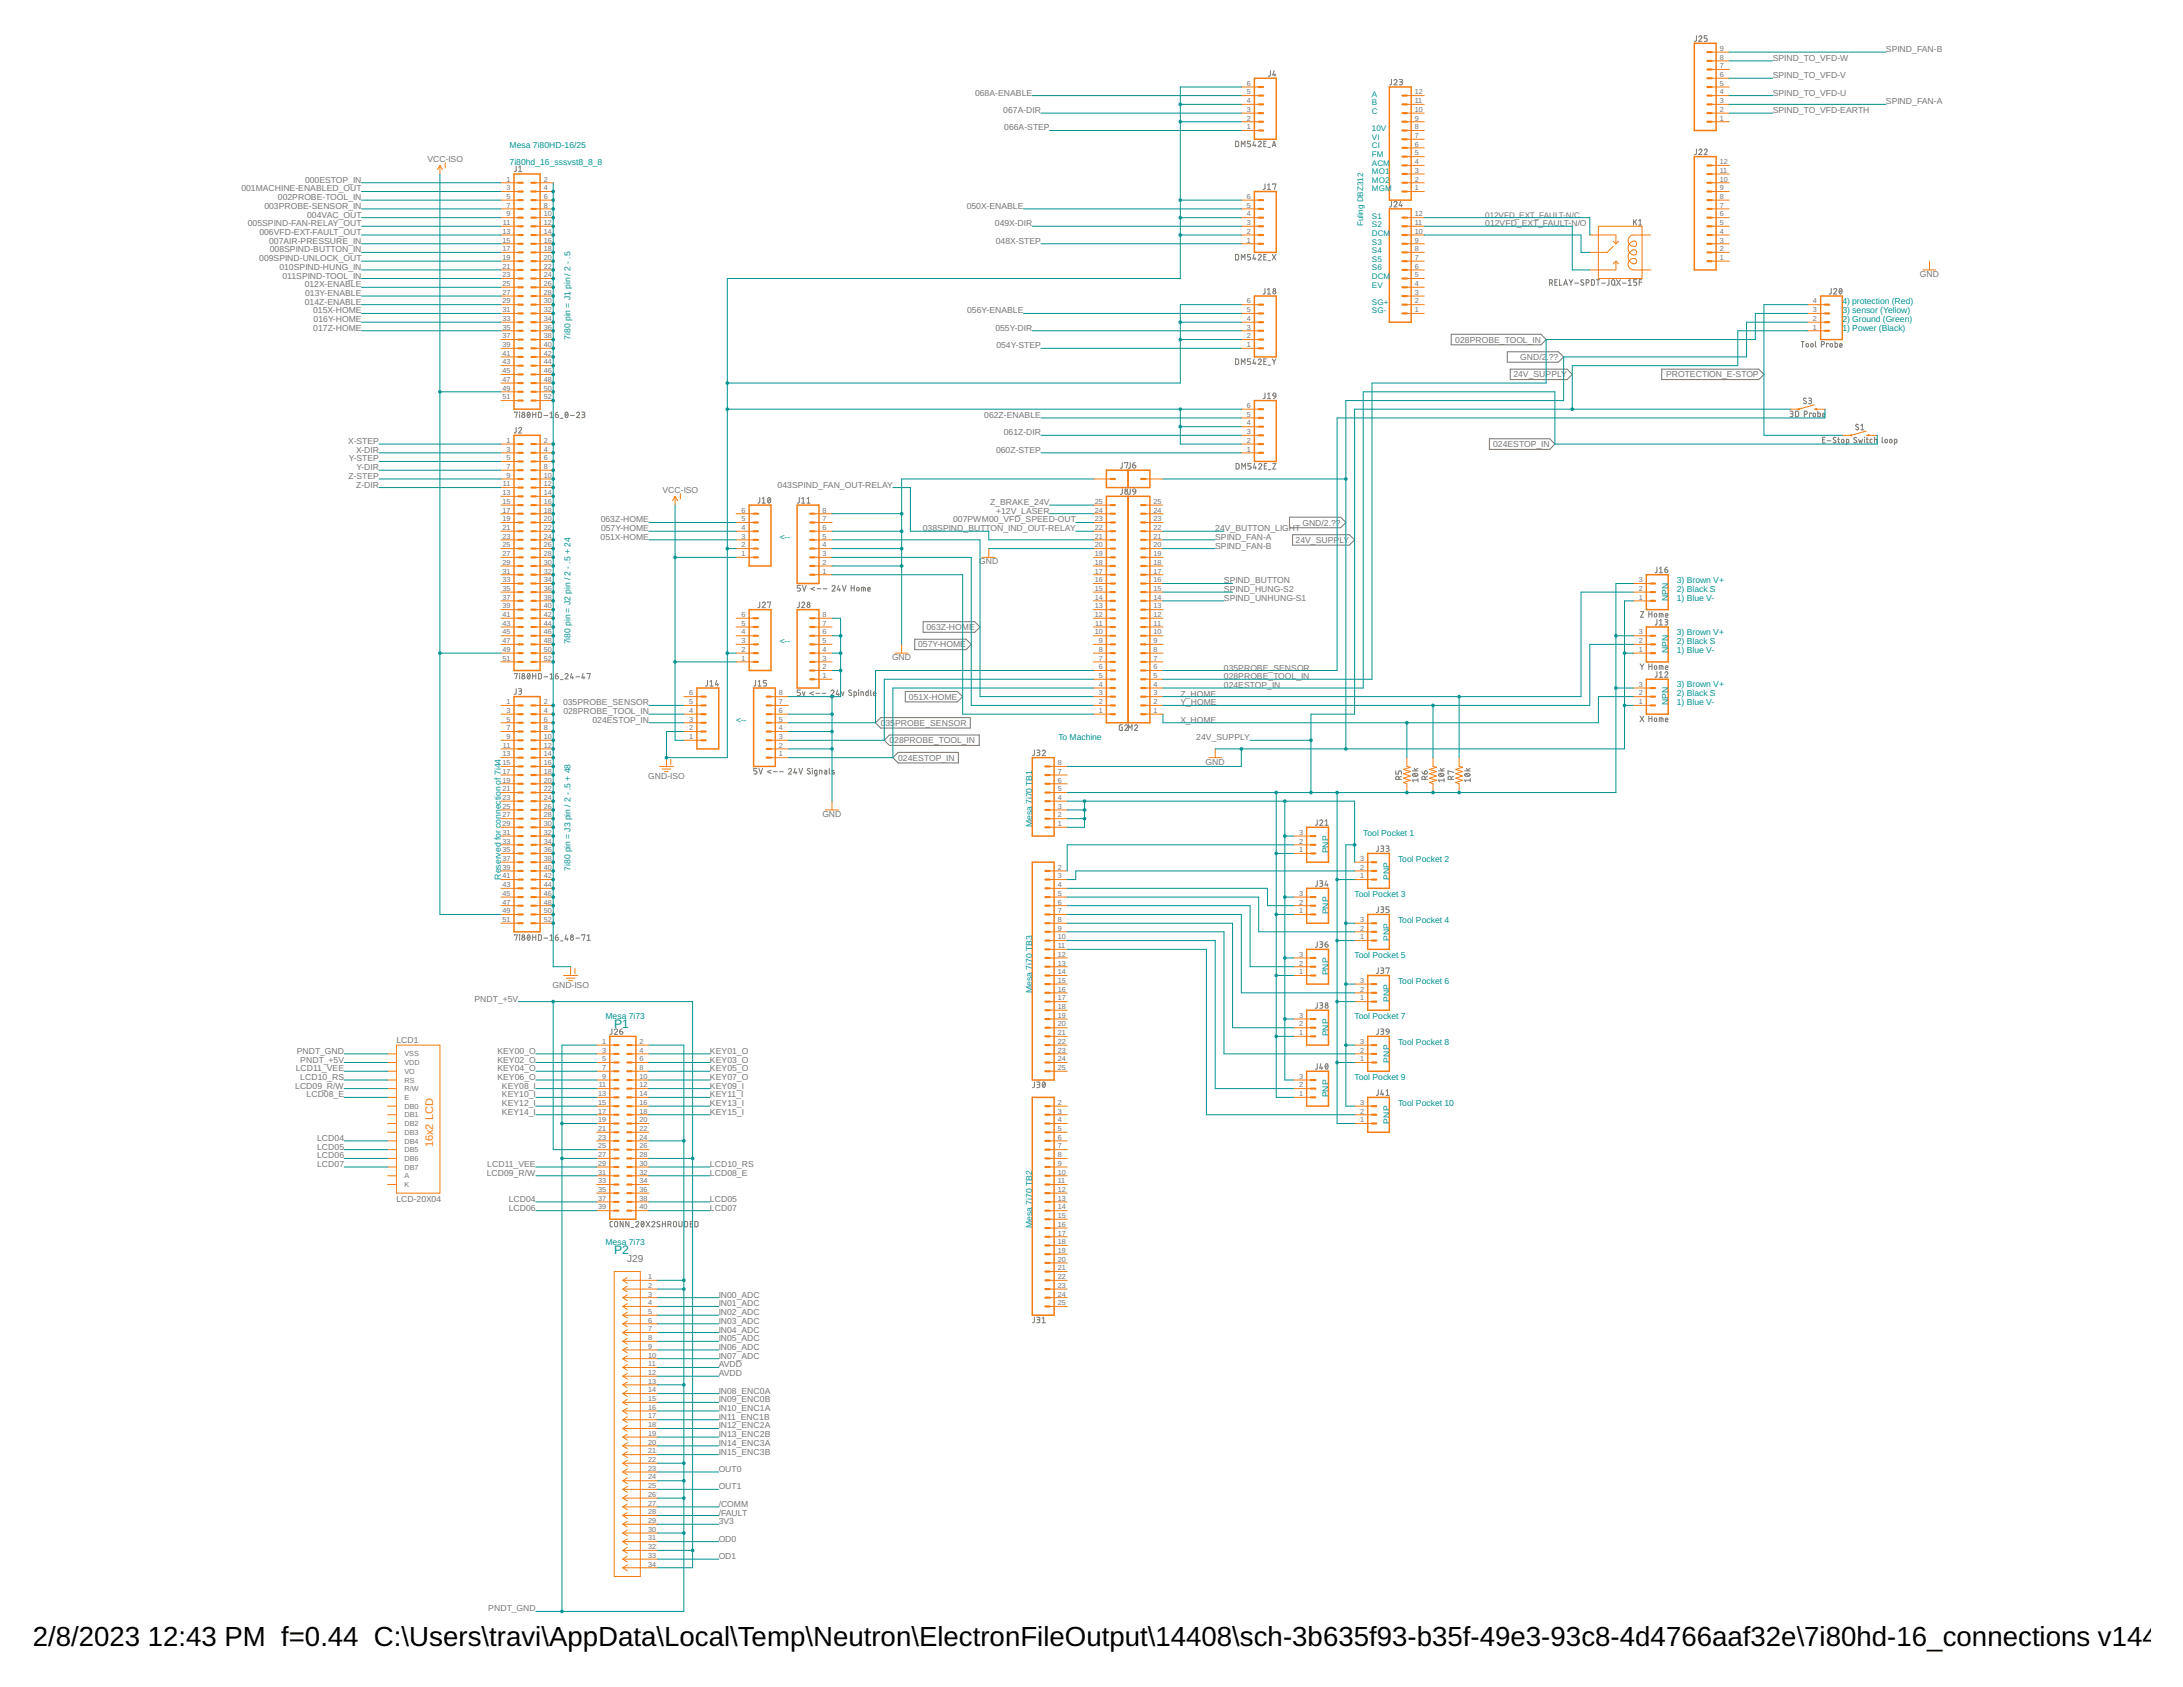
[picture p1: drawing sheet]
<svg xmlns="http://www.w3.org/2000/svg" width="279mm" height="216mm" viewBox="0 0 279 216" stroke-linecap="round" stroke-linejoin="round" font-family="sans-serif">
<defs><g id="words">
<g font-size="3.5">
<text x="4.2" y="210.7">2/8/2023</text>
<text x="18.9" y="210.7">12:43 PM f=0.44 C:\Users\travi\AppData\Local\Temp\Neutron\ElectronFileOutput\14408\sch-3b635f93-b35f-49e3-93c8-4d4766aaf32e\7i80hd-16_connections v144.sc</text>
</g>
<g font-size="1.6" fill="#009292">
<text x="78.6" y="131.5">P1</text>
<text x="78.6" y="160.5">P2</text>
</g>
<text font-size="1.4" fill="#f57c10" x="55.4" y="146.8" transform="rotate(-90 55.4 146.8)">16x2 LCD</text>
<text font-size="1.3" fill="#757575" x="80.3" y="161.5">J29</text>
<g font-size="1.1" fill="#757575">
<text x="226.9" y="10">SPIND_TO_VFD-V</text>
<text x="226.9" y="7.8">SPIND_TO_VFD-W</text>
<text x="241.4" y="6.7">SPIND_FAN-B</text>
<text x="124.8" y="12.2">068A-ENABLE</text>
<text x="128.4" y="14.5">067A-DIR</text>
<text x="128.5" y="16.7">066A-STEP</text>
<text x="226.9" y="14.5">SPIND_TO_VFD-EARTH</text>
<text x="226.9" y="12.2">SPIND_TO_VFD-U</text>
<text x="241.4" y="13.4">SPIND_FAN-A</text>
<text x="39" y="23.4">000ESTOP_IN</text>
<text x="54.7" y="20.7">VCC-ISO</text>
<text x="30.9" y="24.5">001MACHINE-ENABLED_OUT</text>
<text x="31.7" y="29">005SPIND-FAN-RELAY_OUT</text>
<text x="33.8" y="26.7">003PROBE-SENSOR_IN</text>
<text x="35.6" y="25.6">002PROBE-TOOL_IN</text>
<text x="39.3" y="27.8">004VAC_OUT</text>
<text x="123.7" y="26.7">050X-ENABLE</text>
<text x="127.3" y="29">049X-DIR</text>
<text x="190.1" y="29">012VFD_EXT_FAULT-N/O</text>
<text x="33.2" y="33.4">009SPIND-UNLOCK_OUT</text>
<text x="33.2" y="30.1">006VFD-EXT-FAULT_OUT</text>
<text x="34.4" y="31.2">007AIR-PRESSURE_IN</text>
<text x="34.5" y="32.3">008SPIND-BUTTON_IN</text>
<text x="35.8" y="34.5">010SPIND-HUNG_IN</text>
<text x="36.2" y="35.7">011SPIND-TOOL_IN</text>
<text x="127.5" y="31.2">048X-STEP</text>
<text x="245.7" y="35.4">GND</text>
<text x="39" y="36.8">012X-ENABLE</text>
<text x="39" y="39">014Z-ENABLE</text>
<text x="39.1" y="37.9">013Y-ENABLE</text>
<text x="40.1" y="40.1">015X-HOME</text>
<text x="40.1" y="41.2">016Y-HOME</text>
<text x="123.8" y="40.1">056Y-ENABLE</text>
<text x="40.1" y="42.3">017Z-HOME</text>
<text x="127.4" y="42.3">055Y-DIR</text>
<text x="127.5" y="44.6">054Y-STEP</text>
<text x="186.3" y="43.8">028PROBE_TOOL_IN</text>
<text x="194.6" y="46.1">GND/2</text>
<text x="197.9" y="46.1">.??</text>
<text x="126" y="53.5">062Z-ENABLE</text>
<text x="193.7" y="48.3">24V_SUPPLY</text>
<text x="213.2" y="48.3">PROTECTION_E-STOP</text>
<text x="44.6" y="56.8">X-STEP</text>
<text x="44.6" y="59.1">Y-STEP</text>
<text x="45.6" y="57.9">X-DIR</text>
<text x="127.5" y="57.9">060Z-STEP</text>
<text x="128.5" y="55.7">061Z-DIR</text>
<text x="191.1" y="57.2">024ESTOP_IN</text>
<text x="44.6" y="61.3">Z-STEP</text>
<text x="45.6" y="62.4">Z-DIR</text>
<text x="45.6" y="60.2">Y-DIR</text>
<text x="84.8" y="63.1">VCC-ISO</text>
<text x="99.5" y="62.4">043SPIND_FAN_OUT-RELAY</text>
<text x="126.7" y="64.6">Z_BRAKE_24V</text>
<text x="127.5" y="65.8">+12V_LASER</text>
<text x="76.9" y="69.1">051X-HOME</text>
<text x="76.9" y="66.9">063Z-HOME</text>
<text x="76.9" y="68">057Y-HOME</text>
<text x="118.1" y="68">038SPIND_BUTTON_IND_OUT-RELAY</text>
<text x="122" y="66.9">007PWM00_VFD_SPEED-OUT</text>
<text x="155.5" y="69.1">SPIND_FAN-A</text>
<text x="155.5" y="70.2">SPIND_FAN-B</text>
<text x="155.5" y="68">24V_BUTTON_LIGHT</text>
<text x="165.8" y="69.5">24V_SUPP</text>
<text x="166.7" y="67.3">GND/2.??</text>
<text x="171.4" y="69.5">LY</text>
<text x="125.3" y="72.2">GND</text>
<text x="156.6" y="76.9">SPIND_UNHUNG-S1</text>
<text x="156.6" y="75.8">SPIND_HUNG-S2</text>
<text x="156.6" y="74.7">SPIND_BUTTON</text>
<text x="117.5" y="82.9">057Y-HOME</text>
<text x="118.6" y="80.6">063Z-HOME</text>
<text x="114.2" y="84.5">GND</text>
<text x="116.3" y="89.6">051X-HOME</text>
<text x="151.1" y="89.2">Z_HOME</text>
<text x="156.6" y="85.8">035PROBE_SENSOR</text>
<text x="156.6" y="86.9">028PROBE_TOOL_IN</text>
<text x="156.6" y="88">024ESTOP_IN</text>
<text x="72.1" y="90.3">035PROBE_SENSOR</text>
<text x="72.1" y="91.4">028PROBE_TOOL_IN</text>
<text x="75.8" y="92.5">024ESTOP_IN</text>
<text x="112.7" y="92.9">0</text>
<text x="113.3" y="92.9">35</text>
<text x="113.8" y="95.1">0</text>
<text x="114.5" y="95.1">28PROBE_TOOL_IN</text>
<text x="114.6" y="92.9">PROBE_SENSOR</text>
<text x="151.1" y="92.5">X_HOME</text>
<text x="151.1" y="90.3">Y_HOME</text>
<text x="153.1" y="94.7">24V_SUPPLY</text>
<text x="83" y="99.6">GND-ISO</text>
<text x="115" y="97.4">024ESTOP_IN</text>
<text x="154.3" y="97.9">GND</text>
<text x="105.3" y="104.5">GND</text>
<text x="60.7" y="128.2">PNDT_+5V</text>
<text x="70.7" y="126.4">GND-ISO</text>
<text x="37.8" y="137.1">LCD11_VEE</text>
<text x="38" y="134.9">PNDT_GND</text>
<text x="38.4" y="136">PNDT_+5V</text>
<text x="50.7" y="133.5">LCD1</text>
<text x="63.7" y="134.9">KEY00_O</text>
<text x="63.7" y="136">KEY02_O</text>
<text x="63.7" y="137.1">KEY04_O</text>
<text x="90.9" y="134.9">KEY01_O</text>
<text x="90.9" y="136">KEY03_O</text>
<text x="90.9" y="137.1">KEY05_O</text>
<text x="37.8" y="139.3">LCD09_R/W</text>
<text x="38.4" y="138.2">LCD10_RS</text>
<text x="39.2" y="140.4">LCD08_E</text>
<text x="63.7" y="138.2">KEY06_O</text>
<text x="64.2" y="139.3">KEY08_I</text>
<text x="64.2" y="140.4">KEY10_I</text>
<text x="64.2" y="141.6">KEY12_I</text>
<text x="64.2" y="142.7">KEY14_I</text>
<text x="90.9" y="138.2">KEY07_O</text>
<text x="90.9" y="139.3">KEY09_I</text>
<text x="90.9" y="140.4">KEY11_I</text>
<text x="90.9" y="141.6">KEY13_I</text>
<text x="90.9" y="142.7">KEY15_I</text>
<text x="40.6" y="146">LCD04</text>
<text x="40.6" y="148.2">LCD06</text>
<text x="40.6" y="149.4">LCD07</text>
<text x="40.6" y="147.1">LCD05</text>
<text x="62.4" y="149.4">LCD11_VEE</text>
<text x="90.9" y="149.4">LCD10_RS</text>
<text x="50.7" y="153.8">LCD-20X04</text>
<text x="62.3" y="150.5">LCD09_R/W</text>
<text x="65.1" y="153.8">LCD04</text>
<text x="65.1" y="154.9">LCD06</text>
<text x="90.9" y="150.5">LCD08_E</text>
<text x="90.9" y="154.9">LCD07</text>
<text x="90.9" y="153.8">LCD05</text>
<text x="92" y="166.1">IN00_ADC</text>
<text x="92" y="167.2">IN01_ADC</text>
<text x="92" y="168.3">IN02_ADC</text>
<text x="92" y="169.4">IN03_ADC</text>
<text x="92" y="170.5">IN04_ADC</text>
<text x="92" y="171.7">IN05_ADC</text>
<text x="92" y="172.8">IN06_ADC</text>
<text x="92" y="173.9">IN07_ADC</text>
<text x="92" y="175">AVDD</text>
<text x="92" y="176.1">AVDD</text>
<text x="92" y="178.3">IN08_ENC0A</text>
<text x="92" y="179.5">IN09_ENC0B</text>
<text x="92" y="180.6">IN10_ENC1A</text>
<text x="92" y="181.7">IN11_ENC1B</text>
<text x="92" y="182.8">IN12_ENC2A</text>
<text x="92" y="183.9">IN13_ENC2B</text>
<text x="92" y="185">IN14_ENC3A</text>
<text x="92" y="186.2">IN15_ENC3B</text>
<text x="92" y="188.4">OUT0</text>
<text x="92" y="190.6">OUT1</text>
<text x="92" y="195.1">3V3</text>
<text x="92" y="192.8">/COMM</text>
<text x="92" y="194">/FAULT</text>
<text x="92" y="197.3">OD0</text>
<text x="92" y="199.5">OD1</text>
<text x="62.5" y="206.2">PNDT_GND</text>
</g>
<g font-size="1.1" fill="#009292">
<text x="65.2" y="18.9">Mesa 7i80HD-16/25</text>
<text x="65.2" y="21.2">7i80hd_16_sssvst8_8_8</text>
<text x="235.8" y="38.8">4) protection (Red)</text>
<text x="235.8" y="40">3) sensor (Yellow)</text>
<text x="235.8" y="41.2">2) Ground (Green)</text>
<text x="73" y="43.5" transform="rotate(-90 73 43.5)">7i80 pin = J1 pin / 2 - .5</text>
<text x="235.8" y="42.3">1) Power (Black)</text>
<text x="99.8" y="69.1">&lt;--</text>
<text x="213.5" y="76.9" transform="rotate(-90 213.5 76.9)">NPN</text>
<text x="214.6" y="74.6">3) Brown V+</text>
<text x="214.6" y="75.7">2) Black S</text>
<text x="214.6" y="76.9">1) Blue V-</text>
<text x="73" y="82.5" transform="rotate(-90 73 82.5)">7i80 pin = J2 pin / 2 - .5 + 24</text>
<text x="99.8" y="82.5">&lt;--</text>
<text x="213.5" y="83.6" transform="rotate(-90 213.5 83.6)">NPN</text>
<text x="214.6" y="81.3">3) Brown V+</text>
<text x="214.6" y="82.4">2) Black S</text>
<text x="214.6" y="83.6">1) Blue V-</text>
<text x="214.6" y="87.9">3) Brown V+</text>
<text x="214.6" y="89.1">2) Black S</text>
<text x="94.2" y="92.5">&lt;--</text>
<text x="135.5" y="94.7">To Machine</text>
<text x="213.5" y="90.3" transform="rotate(-90 213.5 90.3)">NPN</text>
<text x="214.6" y="90.3">1) Blue V-</text>
<text x="64.1" y="101.3" transform="rotate(-90 64.1 101.3)">n of</text>
<text x="64.1" y="99.2" transform="rotate(-90 64.1 99.2)">7i44</text>
<text x="64.1" y="107.5" transform="rotate(-90 64.1 107.5)">for conn</text>
<text x="64.1" y="103.6" transform="rotate(-90 64.1 103.6)">ec</text>
<text x="64.1" y="102.4" transform="rotate(-90 64.1 102.4)">tio</text>
<text x="132.1" y="105.9" transform="rotate(-90 132.1 105.9)">Mesa 7i70 TB1</text>
<text x="174.5" y="107">Tool Pocket 1</text>
<text x="64.1" y="112.6" transform="rotate(-90 64.1 112.6)">Re</text>
<text x="64.1" y="111.2" transform="rotate(-90 64.1 111.2)">serv</text>
<text x="64.1" y="109.1" transform="rotate(-90 64.1 109.1)">ed</text>
<text x="73" y="111.5" transform="rotate(-90 73 111.5)">7i80 pin = J3 pin / 2 - .5 + 48</text>
<text x="170" y="109.2" transform="rotate(-90 170 109.2)">PNP</text>
<text x="177.8" y="112.6" transform="rotate(-90 177.8 112.6)">PNP</text>
<text x="178.9" y="110.3">Tool Pocket 2</text>
<text x="170" y="117" transform="rotate(-90 170 117)">PNP</text>
<text x="173.4" y="114.8">Tool Pocket 3</text>
<text x="178.9" y="118.1">Tool Pocket 4</text>
<text x="170" y="124.8" transform="rotate(-90 170 124.8)">PNP</text>
<text x="173.4" y="122.6">Tool Pocket 5</text>
<text x="177.8" y="120.4" transform="rotate(-90 177.8 120.4)">PNP</text>
<text x="178.9" y="126">Tool Pocket 6</text>
<text x="77.5" y="130.4">Mesa 7i73</text>
<text x="132.1" y="127.1" transform="rotate(-90 132.1 127.1)">Mesa 7i70 TB3</text>
<text x="173.4" y="130.4">Tool Pocket 7</text>
<text x="177.8" y="128.2" transform="rotate(-90 177.8 128.2)">PNP</text>
<text x="170" y="132.6" transform="rotate(-90 170 132.6)">PNP</text>
<text x="177.8" y="136" transform="rotate(-90 177.8 136)">PNP</text>
<text x="178.9" y="133.8">Tool Pocket 8</text>
<text x="170" y="140.4" transform="rotate(-90 170 140.4)">PNP</text>
<text x="173.4" y="138.2">Tool Pocket 9</text>
<text x="177.8" y="143.8" transform="rotate(-90 177.8 143.8)">PNP</text>
<text x="178.9" y="141.6">Tool Pocket 10</text>
<text x="77.5" y="159.4">Mesa 7i73</text>
<text x="132.1" y="157.2" transform="rotate(-90 132.1 157.2)">Mesa 7i70 TB2</text>
</g>
<g font-size="1" fill="#009292">
<text x="175.6" y="12.4">A</text>
<text x="175.6" y="13.5">B</text>
<text x="175.6" y="14.6">C</text>
<text x="175.6" y="16.8">10V</text>
<text x="175.6" y="17.9">VI</text>
<text x="175.6" y="19">CI</text>
<text x="175.6" y="20.1">FM</text>
<text x="175.6" y="21.2">ACM</text>
<text x="175.6" y="22.3">MO1</text>
<text x="175.6" y="23.4">MO2</text>
<text x="174.5" y="29" transform="rotate(-90 174.5 29)">Fuling DBZ312</text>
<text x="175.6" y="24.5">MGM</text>
<text x="175.6" y="28">S1</text>
<text x="175.6" y="29.1">S2</text>
<text x="175.6" y="30.2">DCM</text>
<text x="175.6" y="31.3">S3</text>
<text x="175.6" y="32.4">S4</text>
<text x="175.6" y="33.5">S5</text>
<text x="175.6" y="34.6">S6</text>
<text x="175.6" y="35.7">DCM</text>
<text x="175.6" y="36.8">EV</text>
<text x="175.6" y="39">SG+</text>
<text x="175.6" y="40.1">SG-</text>
</g>
<text font-size="1" fill="#757575" x="190.1" y="27.8">012VFD_EXT_FAULT-N/C</text>
<g font-size=".9" fill="#757575">
<text x="159.6" y="11">6</text>
<text x="220.1" y="11">5</text>
<text x="220.1" y="9.9">6</text>
<text x="220.1" y="8.7">7</text>
<text x="220.1" y="7.6">8</text>
<text x="220.1" y="6.5">9</text>
<text x="159.6" y="16.5">1</text>
<text x="159.6" y="15.4">2</text>
<text x="159.6" y="14.3">3</text>
<text x="159.6" y="13.2">4</text>
<text x="159.6" y="12.1">5</text>
<text x="181.1" y="17.7">7</text>
<text x="181.1" y="16.5">8</text>
<text x="181.1" y="15.4">9</text>
<text x="181.1" y="14.3">10</text>
<text x="181.1" y="13.2">11</text>
<text x="181.1" y="12.1">12</text>
<text x="220.1" y="15.4">1</text>
<text x="220.1" y="14.3">2</text>
<text x="220.1" y="13.2">3</text>
<text x="220.1" y="12.1">4</text>
<text x="64.8" y="23.2">1</text>
<text x="69.6" y="23.2">2</text>
<text x="181.1" y="23.2">2</text>
<text x="181.1" y="22.1">3</text>
<text x="181.1" y="21">4</text>
<text x="181.1" y="19.9">5</text>
<text x="181.1" y="18.8">6</text>
<text x="220.1" y="23.2">10</text>
<text x="220.1" y="22.1">11</text>
<text x="220.1" y="21">12</text>
<text x="64.3" y="29.9">13</text>
<text x="64.4" y="28.8">11</text>
<text x="64.8" y="24.3">3</text>
<text x="64.8" y="25.5">5</text>
<text x="64.8" y="26.6">7</text>
<text x="64.8" y="27.7">9</text>
<text x="69.6" y="24.3">4</text>
<text x="69.6" y="25.5">6</text>
<text x="69.6" y="26.6">8</text>
<text x="69.6" y="27.7">10</text>
<text x="69.6" y="28.8">12</text>
<text x="69.6" y="29.9">14</text>
<text x="159.6" y="29.9">2</text>
<text x="159.6" y="28.8">3</text>
<text x="159.6" y="27.7">4</text>
<text x="159.6" y="26.6">5</text>
<text x="159.6" y="25.5">6</text>
<text x="181.1" y="24.3">1</text>
<text x="181.1" y="29.9">10</text>
<text x="181.1" y="28.8">11</text>
<text x="181.1" y="27.7">12</text>
<text x="220.1" y="29.9">4</text>
<text x="220.1" y="28.8">5</text>
<text x="220.1" y="27.7">6</text>
<text x="220.1" y="26.6">7</text>
<text x="220.1" y="25.5">8</text>
<text x="220.1" y="24.3">9</text>
<text x="64.3" y="31">15</text>
<text x="64.3" y="32.2">17</text>
<text x="64.3" y="33.3">19</text>
<text x="64.3" y="34.4">21</text>
<text x="64.3" y="35.5">23</text>
<text x="69.6" y="31">16</text>
<text x="69.6" y="32.2">18</text>
<text x="69.6" y="33.3">20</text>
<text x="69.6" y="34.4">22</text>
<text x="69.6" y="35.5">24</text>
<text x="159.6" y="31">1</text>
<text x="181.1" y="35.5">5</text>
<text x="181.1" y="34.4">6</text>
<text x="181.1" y="33.3">7</text>
<text x="181.1" y="32.2">8</text>
<text x="181.1" y="31">9</text>
<text x="220.1" y="33.3">1</text>
<text x="220.1" y="32.2">2</text>
<text x="220.1" y="31">3</text>
<text x="64.3" y="36.6">25</text>
<text x="64.3" y="37.7">27</text>
<text x="64.3" y="38.8">29</text>
<text x="64.3" y="40">31</text>
<text x="64.3" y="41.1">33</text>
<text x="69.6" y="36.6">26</text>
<text x="69.6" y="37.7">28</text>
<text x="69.6" y="38.8">30</text>
<text x="69.6" y="40">32</text>
<text x="69.6" y="41.1">34</text>
<text x="159.6" y="41.1">4</text>
<text x="159.6" y="40">5</text>
<text x="159.6" y="38.8">6</text>
<text x="181.1" y="40">1</text>
<text x="181.1" y="38.8">2</text>
<text x="181.1" y="37.7">3</text>
<text x="181.1" y="36.6">4</text>
<text x="232" y="41.1">2</text>
<text x="232" y="40">3</text>
<text x="232" y="38.8">4</text>
<text x="64.3" y="42.2">35</text>
<text x="64.3" y="43.3">37</text>
<text x="64.3" y="44.4">39</text>
<text x="64.3" y="45.5">41</text>
<text x="64.3" y="46.6">43</text>
<text x="64.3" y="47.8">45</text>
<text x="69.6" y="42.2">36</text>
<text x="69.6" y="43.3">38</text>
<text x="69.6" y="44.4">40</text>
<text x="69.6" y="45.5">42</text>
<text x="69.6" y="46.6">44</text>
<text x="69.6" y="47.8">46</text>
<text x="159.6" y="44.4">1</text>
<text x="159.6" y="43.3">2</text>
<text x="159.6" y="42.2">3</text>
<text x="232" y="42.2">1</text>
<text x="64.3" y="48.9">47</text>
<text x="64.3" y="50">49</text>
<text x="64.3" y="51.1">51</text>
<text x="69.6" y="48.9">48</text>
<text x="69.6" y="50">50</text>
<text x="69.6" y="51.1">52</text>
<text x="159.6" y="53.3">5</text>
<text x="159.6" y="52.2">6</text>
<text x="64.8" y="56.7">1</text>
<text x="64.8" y="57.8">3</text>
<text x="64.8" y="58.9">5</text>
<text x="69.6" y="56.7">2</text>
<text x="69.6" y="57.8">4</text>
<text x="69.6" y="58.9">6</text>
<text x="159.6" y="57.8">1</text>
<text x="159.6" y="56.7">2</text>
<text x="159.6" y="55.6">3</text>
<text x="159.6" y="54.4">4</text>
<text x="64.3" y="63.4">13</text>
<text x="64.3" y="64.5">15</text>
<text x="64.3" y="65.6">17</text>
<text x="64.4" y="62.3">11</text>
<text x="64.8" y="60">7</text>
<text x="64.8" y="61.1">9</text>
<text x="69.6" y="60">8</text>
<text x="69.6" y="61.1">10</text>
<text x="69.6" y="62.3">12</text>
<text x="69.6" y="63.4">14</text>
<text x="69.6" y="64.5">16</text>
<text x="69.6" y="65.6">18</text>
<text x="94.9" y="65.6">6</text>
<text x="105.3" y="65.6">8</text>
<text x="140.1" y="65.6">24</text>
<text x="140.1" y="64.5">25</text>
<text x="147.6" y="65.6">24</text>
<text x="147.6" y="64.5">25</text>
<text x="64.3" y="66.7">19</text>
<text x="64.3" y="67.8">21</text>
<text x="64.3" y="68.9">23</text>
<text x="64.3" y="70.1">25</text>
<text x="64.3" y="71.2">27</text>
<text x="69.6" y="66.7">20</text>
<text x="69.6" y="67.8">22</text>
<text x="69.6" y="68.9">24</text>
<text x="69.6" y="70.1">26</text>
<text x="69.6" y="71.2">28</text>
<text x="94.9" y="71.2">1</text>
<text x="94.9" y="70.1">2</text>
<text x="94.9" y="68.9">3</text>
<text x="94.9" y="67.8">4</text>
<text x="94.9" y="66.7">5</text>
<text x="105.3" y="71.2">3</text>
<text x="105.3" y="70.1">4</text>
<text x="105.3" y="68.9">5</text>
<text x="105.3" y="67.8">6</text>
<text x="105.3" y="66.7">7</text>
<text x="140.1" y="71.2">19</text>
<text x="140.1" y="70.1">20</text>
<text x="140.1" y="68.9">21</text>
<text x="140.1" y="67.8">22</text>
<text x="140.1" y="66.7">23</text>
<text x="147.6" y="71.2">19</text>
<text x="147.6" y="70.1">20</text>
<text x="147.6" y="68.9">21</text>
<text x="147.6" y="67.8">22</text>
<text x="147.6" y="66.7">23</text>
<text x="64.3" y="72.3">29</text>
<text x="64.3" y="73.4">31</text>
<text x="64.3" y="74.5">33</text>
<text x="64.3" y="75.6">35</text>
<text x="64.3" y="76.7">37</text>
<text x="64.3" y="77.9">39</text>
<text x="69.6" y="72.3">30</text>
<text x="69.6" y="73.4">32</text>
<text x="69.6" y="74.5">34</text>
<text x="69.6" y="75.6">36</text>
<text x="69.6" y="76.7">38</text>
<text x="69.6" y="77.9">40</text>
<text x="105.3" y="73.4">1</text>
<text x="105.3" y="72.3">2</text>
<text x="140.1" y="77.9">13</text>
<text x="140.1" y="76.7">14</text>
<text x="140.1" y="75.6">15</text>
<text x="140.1" y="74.5">16</text>
<text x="140.1" y="73.4">17</text>
<text x="140.1" y="72.3">18</text>
<text x="147.6" y="77.9">13</text>
<text x="147.6" y="76.7">14</text>
<text x="147.6" y="75.6">15</text>
<text x="147.6" y="74.5">16</text>
<text x="147.6" y="73.4">17</text>
<text x="147.6" y="72.3">18</text>
<text x="209.7" y="76.7">1</text>
<text x="209.7" y="75.6">2</text>
<text x="209.7" y="74.5">3</text>
<text x="64.3" y="79">41</text>
<text x="64.3" y="80.1">43</text>
<text x="64.3" y="81.2">45</text>
<text x="64.3" y="82.3">47</text>
<text x="64.3" y="83.4">49</text>
<text x="69.6" y="79">42</text>
<text x="69.6" y="80.1">44</text>
<text x="69.6" y="81.2">46</text>
<text x="69.6" y="82.3">48</text>
<text x="69.6" y="83.4">50</text>
<text x="94.9" y="83.4">2</text>
<text x="94.9" y="82.3">3</text>
<text x="94.9" y="81.2">4</text>
<text x="94.9" y="80.1">5</text>
<text x="94.9" y="79">6</text>
<text x="105.3" y="83.4">4</text>
<text x="105.3" y="82.3">5</text>
<text x="105.3" y="81.2">6</text>
<text x="105.3" y="80.1">7</text>
<text x="105.3" y="79">8</text>
<text x="140.1" y="81.2">10</text>
<text x="140.1" y="79">12</text>
<text x="140.2" y="80.1">11</text>
<text x="140.6" y="83.4">8</text>
<text x="140.6" y="82.3">9</text>
<text x="147.6" y="83.4">8</text>
<text x="147.6" y="82.3">9</text>
<text x="147.6" y="81.2">10</text>
<text x="147.6" y="80.1">11</text>
<text x="147.6" y="79">12</text>
<text x="209.7" y="83.4">1</text>
<text x="209.7" y="82.3">2</text>
<text x="209.7" y="81.2">3</text>
<text x="64.3" y="84.5">51</text>
<text x="69.6" y="84.5">52</text>
<text x="88.2" y="89">6</text>
<text x="94.9" y="84.5">1</text>
<text x="99.7" y="89">8</text>
<text x="105.3" y="86.8">1</text>
<text x="105.3" y="85.7">2</text>
<text x="105.3" y="84.5">3</text>
<text x="140.6" y="89">3</text>
<text x="140.6" y="87.9">4</text>
<text x="140.6" y="86.8">5</text>
<text x="140.6" y="85.7">6</text>
<text x="140.6" y="84.5">7</text>
<text x="147.6" y="89">3</text>
<text x="147.6" y="87.9">4</text>
<text x="147.6" y="86.8">5</text>
<text x="147.6" y="85.7">6</text>
<text x="147.6" y="84.5">7</text>
<text x="209.7" y="89">2</text>
<text x="209.7" y="87.9">3</text>
<text x="64.4" y="95.7">11</text>
<text x="64.8" y="90.1">1</text>
<text x="64.8" y="91.2">3</text>
<text x="64.8" y="92.4">5</text>
<text x="64.8" y="93.5">7</text>
<text x="64.8" y="94.6">9</text>
<text x="69.6" y="90.1">2</text>
<text x="69.6" y="91.2">4</text>
<text x="69.6" y="92.4">6</text>
<text x="69.6" y="93.5">8</text>
<text x="69.6" y="94.6">10</text>
<text x="69.6" y="95.7">12</text>
<text x="88.2" y="94.6">1</text>
<text x="88.2" y="93.5">2</text>
<text x="88.2" y="92.4">3</text>
<text x="88.2" y="91.2">4</text>
<text x="88.2" y="90.1">5</text>
<text x="99.7" y="95.7">2</text>
<text x="99.7" y="94.6">3</text>
<text x="99.7" y="93.5">4</text>
<text x="99.7" y="92.4">5</text>
<text x="99.7" y="91.2">6</text>
<text x="99.7" y="90.1">7</text>
<text x="140.6" y="91.2">1</text>
<text x="140.6" y="90.1">2</text>
<text x="147.6" y="91.2">1</text>
<text x="147.6" y="90.1">2</text>
<text x="209.7" y="90.1">1</text>
<text x="64.3" y="96.8">13</text>
<text x="64.3" y="97.9">15</text>
<text x="64.3" y="99">17</text>
<text x="64.3" y="100.2">19</text>
<text x="64.3" y="101.3">21</text>
<text x="69.6" y="96.8">14</text>
<text x="69.6" y="97.9">16</text>
<text x="69.6" y="99">18</text>
<text x="69.6" y="100.2">20</text>
<text x="69.6" y="101.3">22</text>
<text x="99.7" y="96.8">1</text>
<text x="135.4" y="101.3">5</text>
<text x="135.4" y="100.2">6</text>
<text x="135.4" y="99">7</text>
<text x="135.4" y="97.9">8</text>
<text x="64.3" y="102.4">23</text>
<text x="64.3" y="103.5">25</text>
<text x="64.3" y="104.6">27</text>
<text x="64.3" y="105.7">29</text>
<text x="64.3" y="106.8">31</text>
<text x="64.3" y="108">33</text>
<text x="69.6" y="102.4">24</text>
<text x="69.6" y="103.5">26</text>
<text x="69.6" y="104.6">28</text>
<text x="69.6" y="105.7">30</text>
<text x="69.6" y="106.8">32</text>
<text x="69.6" y="108">34</text>
<text x="135.4" y="105.7">1</text>
<text x="135.4" y="104.6">2</text>
<text x="135.4" y="103.5">3</text>
<text x="135.4" y="102.4">4</text>
<text x="166.3" y="108">2</text>
<text x="166.3" y="106.8">3</text>
<text x="64.3" y="109.1">35</text>
<text x="64.3" y="110.2">37</text>
<text x="64.3" y="111.3">39</text>
<text x="64.3" y="112.4">41</text>
<text x="64.3" y="113.5">43</text>
<text x="69.6" y="109.1">36</text>
<text x="69.6" y="110.2">38</text>
<text x="69.6" y="111.3">40</text>
<text x="69.6" y="112.4">42</text>
<text x="69.6" y="113.5">44</text>
<text x="135.4" y="111.3">2</text>
<text x="135.4" y="112.4">3</text>
<text x="135.4" y="113.5">4</text>
<text x="166.3" y="109.1">1</text>
<text x="174.1" y="112.4">1</text>
<text x="174.1" y="111.3">2</text>
<text x="174.1" y="110.2">3</text>
<text x="64.3" y="114.6">45</text>
<text x="64.3" y="115.8">47</text>
<text x="64.3" y="116.9">49</text>
<text x="64.3" y="118">51</text>
<text x="69.6" y="114.6">46</text>
<text x="69.6" y="115.8">48</text>
<text x="69.6" y="116.9">50</text>
<text x="69.6" y="118">52</text>
<text x="135.4" y="114.6">5</text>
<text x="135.4" y="115.8">6</text>
<text x="135.4" y="116.9">7</text>
<text x="135.4" y="118">8</text>
<text x="135.4" y="119.1">9</text>
<text x="166.3" y="116.9">1</text>
<text x="166.3" y="115.8">2</text>
<text x="166.3" y="114.6">3</text>
<text x="174.1" y="119.1">2</text>
<text x="174.1" y="118">3</text>
<text x="135.4" y="120.2">10</text>
<text x="135.4" y="121.3">11</text>
<text x="135.4" y="122.5">12</text>
<text x="135.4" y="123.6">13</text>
<text x="135.4" y="124.7">14</text>
<text x="135.4" y="125.8">15</text>
<text x="166.3" y="124.7">1</text>
<text x="166.3" y="123.6">2</text>
<text x="166.3" y="122.5">3</text>
<text x="174.1" y="120.2">1</text>
<text x="174.1" y="125.8">3</text>
<text x="135.4" y="126.9">16</text>
<text x="135.4" y="128">17</text>
<text x="135.4" y="129.1">18</text>
<text x="135.4" y="130.3">19</text>
<text x="135.4" y="131.4">20</text>
<text x="166.3" y="131.4">2</text>
<text x="166.3" y="130.3">3</text>
<text x="174.1" y="128">1</text>
<text x="174.1" y="126.9">2</text>
<text x="51.8" y="136.3">VDD</text>
<text x="51.8" y="137.4">VO</text>
<text x="51.8" y="135.2">VSS</text>
<text x="77.1" y="133.6">1</text>
<text x="77.1" y="134.7">3</text>
<text x="77.1" y="135.8">5</text>
<text x="77.1" y="136.9">7</text>
<text x="81.9" y="136.9">8</text>
<text x="81.9" y="135.8">6</text>
<text x="81.9" y="134.7">4</text>
<text x="81.9" y="133.6">2</text>
<text x="135.4" y="132.5">21</text>
<text x="135.4" y="133.6">22</text>
<text x="135.4" y="134.7">23</text>
<text x="135.4" y="135.8">24</text>
<text x="135.4" y="136.9">25</text>
<text x="166.3" y="132.5">1</text>
<text x="174.1" y="135.8">1</text>
<text x="174.1" y="134.7">2</text>
<text x="174.1" y="133.6">3</text>
<text x="51.8" y="141.9">DB0</text>
<text x="51.8" y="143">DB1</text>
<text x="51.8" y="140.8">E</text>
<text x="51.8" y="139.7">R/W</text>
<text x="51.8" y="138.5">RS</text>
<text x="76.6" y="140.3">13</text>
<text x="76.6" y="141.4">15</text>
<text x="76.6" y="142.5">17</text>
<text x="76.6" y="143.6">19</text>
<text x="76.6" y="139.2">11</text>
<text x="77.1" y="138.1">9</text>
<text x="81.9" y="143.6">20</text>
<text x="81.9" y="142.5">18</text>
<text x="81.9" y="141.4">16</text>
<text x="81.9" y="140.3">14</text>
<text x="81.9" y="139.2">12</text>
<text x="81.9" y="138.1">10</text>
<text x="135.4" y="141.4">2</text>
<text x="135.4" y="142.5">3</text>
<text x="135.4" y="143.6">4</text>
<text x="166.3" y="140.3">1</text>
<text x="166.3" y="139.2">2</text>
<text x="166.3" y="138.1">3</text>
<text x="174.1" y="143.6">1</text>
<text x="174.1" y="142.5">2</text>
<text x="174.1" y="141.4">3</text>
<text x="51.8" y="144.1">DB2</text>
<text x="51.8" y="145.2">DB3</text>
<text x="51.8" y="146.4">DB4</text>
<text x="51.8" y="147.5">DB5</text>
<text x="51.8" y="148.6">DB6</text>
<text x="51.8" y="149.7">DB7</text>
<text x="76.6" y="144.7">21</text>
<text x="76.6" y="145.9">23</text>
<text x="76.6" y="147">25</text>
<text x="76.6" y="148.1">27</text>
<text x="76.6" y="149.2">29</text>
<text x="81.9" y="147">26</text>
<text x="81.9" y="145.9">24</text>
<text x="81.9" y="144.7">22</text>
<text x="81.9" y="148.1">28</text>
<text x="81.9" y="149.2">30</text>
<text x="135.4" y="144.7">5</text>
<text x="135.4" y="145.9">6</text>
<text x="135.4" y="147">7</text>
<text x="135.4" y="148.1">8</text>
<text x="135.4" y="149.2">9</text>
<text x="51.8" y="150.8">A</text>
<text x="51.8" y="151.9">K</text>
<text x="76.6" y="150.3">31</text>
<text x="76.6" y="151.4">33</text>
<text x="76.6" y="152.6">35</text>
<text x="76.6" y="153.7">37</text>
<text x="76.6" y="154.8">39</text>
<text x="81.9" y="150.3">32</text>
<text x="81.9" y="151.4">34</text>
<text x="81.9" y="152.6">36</text>
<text x="81.9" y="153.7">38</text>
<text x="81.9" y="154.8">40</text>
<text x="135.4" y="150.3">10</text>
<text x="135.4" y="151.4">11</text>
<text x="135.4" y="152.6">12</text>
<text x="135.4" y="153.7">13</text>
<text x="135.4" y="154.8">14</text>
<text x="135.4" y="155.9">15</text>
<text x="135.4" y="157">16</text>
<text x="135.4" y="158.1">17</text>
<text x="135.4" y="159.2">18</text>
<text x="135.4" y="160.4">19</text>
<text x="135.4" y="161.5">20</text>
<text x="83" y="163.7">1</text>
<text x="83" y="164.8">2</text>
<text x="83" y="165.9">3</text>
<text x="83" y="167">4</text>
<text x="135.4" y="162.6">21</text>
<text x="135.4" y="163.7">22</text>
<text x="135.4" y="164.8">23</text>
<text x="135.4" y="165.9">24</text>
<text x="135.4" y="167">25</text>
<text x="83" y="168.2">5</text>
<text x="83" y="169.3">6</text>
<text x="83" y="170.4">7</text>
<text x="83" y="171.5">8</text>
<text x="83" y="172.6">9</text>
<text x="83" y="173.7">10</text>
<text x="83" y="174.8">11</text>
<text x="83" y="176">12</text>
<text x="83" y="177.1">13</text>
<text x="83" y="178.2">14</text>
<text x="83" y="179.3">15</text>
<text x="83" y="180.4">16</text>
<text x="83" y="181.5">17</text>
<text x="83" y="182.7">18</text>
<text x="83" y="183.8">19</text>
<text x="83" y="184.9">20</text>
<text x="83" y="186">21</text>
<text x="83" y="187.1">22</text>
<text x="83" y="188.2">23</text>
<text x="83" y="189.3">24</text>
<text x="83" y="190.5">25</text>
<text x="83" y="191.6">26</text>
<text x="83" y="192.7">27</text>
<text x="83" y="193.8">28</text>
<text x="83" y="194.9">29</text>
<text x="83" y="196">30</text>
<text x="83" y="197.1">31</text>
<text x="83" y="198.3">32</text>
<text x="83" y="199.4">33</text>
<text x="83" y="200.5">34</text>
</g>
</g></defs>
<g fill="none" stroke="#757575" stroke-width=".13">
<path d="M158.1 18.1l.4 .1v.4l-.1 .2h-.3zM158.9 18.8v-.7l.2 .4 .2-.4v.7M160.1 18.1h-.4v.3h.3l.1 .1-.1 .3h-.3M160.5 18.1l-.1 .5h.3M160.6 18.5v.3M161 18.2a.2 .2 0 0 1 .3-.1 .2 .2 0 0 1 .1 .3l-.4 .4h.4M161.8 18.4h.2M162.1 18.1h-.3v.7h.3M162.3 18.9h.3M162.6 9v.7l-.3 .1M162.8 18.8l.3-.7 .2 .7M162.9 18.6h.3"/>
<path d="M163.1 9l-.2 .6h.4M163.2 9.4v.4M178.1 10.2v.6l-.2 .1M178.4 10.3a.2 .2 0 0 1 .3-.1 .2 .2 0 0 1 .1 .3l-.4 .4h.4M179.1 10.2h.3l.1 .1-.1 .1-.2 .1M179.3 10.5a.19 .19 0 0 1 .2 .2 .19 .19 0 0 1-.2 .2h-.2M217.1 4.6v.6l-.2 .1M217.1 19.1v.6l-.2 .1M217.4 4.7a.19 .19 0 0 1 .3-.1 .19 .19 0 0 1 .1 .3l-.4 .4h.4M217.4 19.2l.2-.1 .2 .1v.1l-.4 .5h.4M218.1 19.2a.19 .19 0 0 1 .3-.1 .19 .19 0 0 1 .1 .3l-.4 .4h.4M218.5 4.6h-.4v.3h.3l.1 .2-.1 .2h-.3"/>
<path d="M66.1 21.3l-.1 .6-.2 .1M66.4 22h.4M66.4 21.4l.2-.1v.7M158.1 32.6l.4 .1v.4l-.1 .2h-.3zM158.9 33.3v-.7l.2 .4 .2-.4v.7M160.1 32.6h-.4v.3h.3l.1 .1-.1 .3h-.3M160.5 32.6l-.1 .5h.3M160.6 33v.3M161 32.7l.2-.1 .2 .1v.1l-.4 .5h.4M161.8 32.9h.2M161.9 23.5v.7h-.2M161.9 36.9v.6l-.2 .1"/>
<path d="M162.1 32.6h-.3v.7h.3M162.2 24.2h.4M162.2 23.7l.2-.2v.7M162.2 37.1l.2-.2v.7M162.2 37.6h.4M162.3 33.4h.3M162.8 32.6l.5 .7M162.9 23.6v-.1h.4l-.2 .7M163.3 32.6l-.5 .7M178.1 25.8v.6l-.2 .1M178.4 25.9a.19 .19 0 0 1 .3-.1 .19 .19 0 0 1 .1 .3l-.4 .4h.4M179.3 25.8l-.2 .5h.4"/>
<path d="M179.4 26.2v.3M198.3 36.2h.3a.2 .2 0 0 0 .1-.3 .2 .2 0 0 0-.2-.1h-.2v.7M198.5 36.2l.2 .3M199 36.1h.3M199.3 35.8h-.3v.7h.3M199.6 35.8v.7h.3M200.1 36.5l.3-.7 .2 .7M200.2 36.3h.4M200.8 35.8l.3 .3M201.1 36.1v.4M201.3 35.8l-.2 .3M201.5 36.2h.5"/>
<path d="M202.7 35.9l-.3-.1-.1 .2 .4 .3v.1a.24 .24 0 0 1-.4 0M203 36.2h.3l.1-.2-.1-.2h-.3v.7M203.7 35.8l.3 .1v.6h-.3zM204.3 35.8h.4M204.5 35.8v.7M205 36.2h.5M205.9 35.8v.6l-.2 .1M206.4 35.8l.3 .1v.4l-.1 .2a.2 .2 0 0 1-.3-.2v-.3zM206.6 36.3l.2 .2M206.9 35.8l.5 .7M207.4 35.8l-.5 .7M207.6 36.2h.5"/>
<path d="M208.4 36.5h.4M208.4 36l.2-.2v.7M209.1 28.1v.7M209.2 28.4l.3 .4M209.5 28.1l-.4 .4M209.5 35.8h-.4v.3h.3l.1 .2-.1 .2h-.3M209.7 28.3l.2-.2v.7M209.7 28.8h.4M209.8 36.1h.3M210.1 35.8h-.3v.7M234.4 36.9v.6l-.3 .1M234.7 37.1l.2-.2 .2 .1v.2l-.4 .4h.4"/>
<path d="M235.5 36.9a.33 .33 0 0 1 .3 .4 .33 .33 0 0 1-.3 .3l-.1-.3zM235.7 37.1l-.3 .4M65.8 52.8l.4-.1-.2 .7M66.1 54.7l-.1 .6-.2 .1M66.4 54.8l.2-.1 .1 .1 .1 .1-.4 .5h.4M66.5 52.7h.1M66.5 53v.4M67.6 52.8l.1-.1a.42 .42 0 0 1 0 .7h-.2v-.3zM67.8 52.9l-.3 .4M68.2 52.7v.7M68.2 53.1h.4M68.6 52.7v.7"/>
<path d="M68.9 52.7l.4 .1v.5l-.1 .1h-.3zM69.6 53.2h.5M70.4 53.4h.4M70.4 52.9l.2-.2v.7M71.1 53.1h.2a.2 .2 0 0 1 .2 .2 .2 .2 0 0 1-.2 .2 .2 .2 0 0 1-.2-.2zM71.4 52.7l-.2 .1-.1 .3M71.7 53.5h.4M72.4 52.8a.35 .35 0 0 1 .3 .3 .35 .35 0 0 1-.2 .3l-.2-.2zM72.7 52.9l-.4 .4M73 53.2h.5M73.8 52.9a.2 .2 0 0 1 .3-.1 .2 .2 0 0 1 0 .3l-.3 .3h.4M74.5 52.7l.3 .1v.1v.1l-.3 .1"/>
<path d="M74.7 53.1a.19 .19 0 0 1 .2 .2 .19 .19 0 0 1-.2 .1h-.2M143.6 59.2v.6l-.2 .1M144 59.3v-.1h.4l-.3 .7M144.7 59.2l-.1 .6-.2 .1M145 59.5h.2a.2 .2 0 0 1 .2 .2 .2 .2 0 0 1-.2 .2 .2 .2 0 0 1-.2-.2zM145.3 59.2l-.2 .1-.1 .2M158.1 45.9l.4 .1v.5l-.1 .1-.3 .1zM158.2 59.3l.4 .1v.4l-.1 .2h-.3zM158.9 46.7v-.8l.2 .4 .2-.4v.8M160.1 45.9h-.4v.3l.3 .1 .1 .1-.1 .2-.3 .1M160.1 59.3h-.4v.3h.3l.1 .2-.1 .2h-.3M160.5 45.9l-.1 .6h.3"/>
<path d="M160.6 59.3l-.2 .6h.4M160.6 46.3v.4M160.7 59.7v.3M161 46.1l.2-.2 .2 .1v.2l-.4 .5h.4M161.1 59.5l.2-.2 .2 .1v.2l-.4 .4h.4M161.8 46.2h.2M161.8 59.6h.3M161.9 50.3v.6l-.2 .1M162.1 45.9h-.3v.8h.3M162.1 59.3h-.3v.7h.3M162.2 50.4l.2-.1v.7M162.2 51h.4"/>
<path d="M162.3 46.7h.3M162.8 45.9l.3 .4M162.9 59.3h.4l-.4 .7h.4M163 50.3l.3 .1v.3l-.4-.1zM163.1 46.3v.4M163.3 50.7l-.1 .2-.2 .1M163.3 45.9l-.2 .4M185.7 42.8h11.5l.7 .7-.7 .6h-11.5zM190.6 56.2h7.8l.6 .6-.6 .7h-7.8zM192.9 45h6.6l.6 .7-.6 .7h-6.6zM193.3 47.2h7.3l.6 .7-.6 .7h-7.3zM212.7 47.2h12.4l.7 .7-.7 .7h-12.4z"/>
<path d="M229.1 52.6h.2l.2 .1-.1 .2h-.2M229.3 52.9l.2 .2-.1 .2h-.3M229.8 52.6l.4 .1v.4l-.1 .2h-.3zM230.5 43.7h.4M230.7 43.7v.7M230.9 53h.3l.1-.3-.4-.1v.7M231.2 51h-.3l-.1 .1 .3 .3 .1 .2-.1 .1-.3-.1M231.2 44h.2v.4h-.2zM231.5 50.9h.2l.2 .2-.1 .1-.2 .1M231.7 51.3l.2 .2-.1 .1-.3 .1M231.8 44h.2v.4h-.2zM231.8 52.9h-.2v.4"/>
<path d="M232.1 52.9h.2l.1 .3-.1 .1h-.2zM232.3 43.7v.6l.2 .1M232.7 52.6v.7h.3v-.4h-.3M233.1 44.1h.3a.2 .2 0 0 0 .1-.2 .2 .2 0 0 0-.2-.2h-.2v.7M233.3 53.1h.3l-.1-.2h-.2v.3l.3 .1M233.3 56.3h.2M233.6 56h-.3v.7h.3M233.8 56.4h.5M234 44v-.1h-.2v.5M234.3 44h.2v.4h-.2zM234.9 43.7v.7h.2l.1-.4-.3-.1M234.9 56h-.2l-.1 .1 .3 .3 .1 .2-.2 .1-.2-.1"/>
<path d="M235.2 56.2h.2M235.3 56v.6l.1 .1M235.5 44.2h.3l-.1-.2h-.2v.4h.3M235.7 56.3h.3v.2l-.1 .2-.2-.2zM236.3 56.7l.3-.1v-.4h-.3v.7M237.6 56h-.2l-.1 .1 .3 .4v.1a.24 .24 0 0 1-.3 0M237.8 54.4l-.2-.1-.1 .2 .3 .2 .1 .2-.2 .1-.2-.1M237.9 56.2l.1 .5 .1-.3 .2 .3 .1-.5M238.2 54.5l.2-.2v.7M238.2 55h.4M238.6 56h.1M238.6 56.2v.5"/>
<path d="M238.9 56.2h.2M239 56v.6l.1 .1M239.6 56.2h-.2v.1v.3l.2 .1M239.9 56.2h.3v.5M239.9 56v.7M240.9 56v.6l.1 .1M241.3 56.3l.2-.1 .1 .2-.1 .3-.2-.1zM241.9 56.3l.2-.1 .1 .2-.1 .3-.2-.1zM242.5 56.7l.3-.1-.1-.4h-.2v.7M97.2 63.7v.6l-.2 .1M97.2 77v.7l-.2 .1M97.6 77.2a.2 .2 0 0 1 .2-.2 .21 .21 0 0 1 .1 .4l-.3 .4h.4"/>
<path d="M97.6 64.4h.4M97.6 63.8l.1-.1v.7M98.3 77.1v-.1h.3l-.2 .8M98.4 63.7a.36 .36 0 0 1 .3 .3 .36 .36 0 0 1-.3 .4l-.1-.2zM98.6 63.8l-.3 .4M102.3 63.7v.6l-.3 .1M102.3 77v.7l-.3 .1M102.4 74.9h-.4v.3l.4 .1v.1v.2h-.1h-.3M102.6 77.2l.2-.2 .2 .1v.2l-.4 .5h.4M102.6 64.4h.4M102.6 63.8l.2-.1v.7M102.7 74.9l.2 .7 .3-.7"/>
<path d="M103.3 64.4h.4M103.3 63.8l.2-.1v.7M104.3 75.2l-.5 .2 .5 .2M104.6 75.4h.5M105.3 75.4h.5M106.5 75.1a.2 .2 0 0 1 .3-.2 .2 .2 0 0 1 0 .3l-.3 .4h.4M107.3 74.9l-.1 .6h.4M107.5 75.3v.3M107.8 74.9l.3 .7 .2-.7M108.9 75.2h.4M108.9 74.9v.7M109.3 74.9v.7"/>
<path d="M109.7 75.2h.2l.1 .3-.1 .1h-.2zM110.3 75.6v-.4h.4v.4M110.5 75.2v.4M111.1 75.4h.3l-.1-.2h-.2v.3l.1 .1h.2M118.2 79.6h6.6l.6 .6-.6 .7h-6.6zM143.6 62.5v.7l-.2 .1M144.7 62.5l-.1 .7-.2 .1M145.1 62.6a.21 .21 0 0 1 .3 .2v.1h-.3l-.1-.1zM145.4 62.9l-.1 .3-.2 .1M158.9 60v-.7l.3 .4 .2-.4v.7M162.3 60.1h.4M165 66.2h6.6l.7 .7-.7 .6h-6.6z"/>
<path d="M165.4 68.4h7.3l.7 .7-.7 .7h-7.3zM210 78.3h.4l-.4 .7h.4M211 78.3v.7M211 78.6h.4M211.4 78.3v.7M211.8 78.5l.2 .1v.2l-.1 .2-.2-.2zM212.1 79.3l-.1 .6-.2 .1M212.1 72.6l-.1 .6-.2 .1M212.4 79v-.5h.4l.1 .5M212.4 72.7l.2-.1v.7M212.4 79.4l.2-.1v.7M212.4 80h.4"/>
<path d="M212.4 73.3h.4M212.6 78.5v.5M213.1 79.3l.4 .1-.1 .2h-.3M213.1 72.9h.2a.2 .2 0 0 1 .2 .2 .2 .2 0 0 1-.2 .2 .2 .2 0 0 1-.2-.2zM213.1 78.7h.4l-.1-.1-.1-.1-.2 .4 .1 .1h.3M213.3 79.6l.1 .1v.2l-.3 .1M213.4 72.6l-.2 .1-.1 .2M65.8 86.3l.4-.1-.2 .7M66.1 88.1l-.1 .7-.2 .1M66.4 88.1l.3 .1h.1l-.1 .2-.3 .1M66.5 86.2h.1M66.5 86.4v.5"/>
<path d="M66.6 88.5l.1 .1v.2l-.3 .1M67.6 86.2h.1a.42 .42 0 0 1 0 .7l-.2-.1v-.2zM67.8 86.3l-.3 .4M68.2 86.2v.7M68.2 86.5h.4M68.6 86.2v.7M68.9 86.2l.4 .1v.4l-.1 .2h-.3zM69.6 86.6h.5M70.4 86.3l.2-.1v.7M70.4 86.9h.4M71.1 86.5h.2a.2 .2 0 0 1 .2 .2 .2 .2 0 0 1-.2 .2 .2 .2 0 0 1-.2-.2zM71.4 86.2l-.2 .1-.1 .2"/>
<path d="M71.7 87h.4M72.3 86.3l.2-.1 .2 .1v.1l-.4 .5h.4M73.2 86.2l-.2 .5h.4M73.3 86.6v.3M73.7 86.6h.5M74.6 86.2l-.1 .5h.4M74.7 86.6v.3M75.1 86.3l.4-.1-.1 .7M90.6 87.1l-.1 .6-.2 .1M90.9 87.8h.4M90.9 87.2l.2-.1v.7M91.7 87.1l-.1 .5h.3"/>
<path d="M91.8 87.5v.3M96.7 87.1v.6l-.2 .1M96.9 98.3h-.4v.4h.3l.1 .1-.1 .2-.3 .1M97 87.8h.4M97 87.2l.2-.1v.7M97.1 98.3l.3 .8 .2-.8M98.1 87.1h-.4v.3h.3l.1 .1-.1 .3h-.3M98.7 98.6l-.5 .2 .5 .2M99 98.8h.5M99.8 98.8h.4M100.9 98.5a.2 .2 0 0 1 .3-.1 .2 .2 0 0 1 .1 .3l-.4 .4h.4M101.8 98.3l-.2 .6h.4"/>
<path d="M101.9 98.7v.4M102.3 98.3l.2 .8 .2-.8M102.4 88.3h-.4v.3h.4v.2v.2h-.4M102.7 88.5l.2 .5 .1-.5M103.7 98.4h-.3l-.1 .1 .4 .3v.2a.24 .24 0 0 1-.4 0M103.9 98.3h.1M104 98.6v.5M104.1 88.5l-.4 .2 .4 .2M104.4 88.7h.5M104.6 99.1l-.3-.1v-.4h.3v.6l-.1 .1h-.2M104.9 99.1v-.5h.3v.5M105.2 88.7h.5"/>
<path d="M105.5 98.6h.3v.5l-.2-.1v-.2h.2M106.1 98.3v.6l.2 .2M106.4 88.5l.2-.2 .1 .1v.2l-.3 .4h.3M106.8 98.6h-.3v.1l.3 .2v.1l-.1 .1-.2-.1M107.2 88.3l-.2 .6h.4M107.3 88.7v.3M107.7 88.5l.2 .5 .1-.5M109 88.4l-.2-.1-.2 .2 .3 .2 .1 .2-.1 .1-.3-.1M109.3 89h.3v-.3l-.1-.2h-.2v.8M109.9 88.3h.1M109.9 88.5v.5M110.2 89v-.5l.3 .1v.4"/>
<path d="M111.1 88.3v.7h-.2l-.1-.1v-.3l.3-.1M111.4 88.3v.7h.1M111.8 88.8h.3v-.2h-.3v.3v.1h.3M112.1 92.5l.6-.7h11.5v1.4h-11.5zM113.8 94.1h11.5v1.3h-11.5l-.6-.7zM114.3 97l.7-.7h7.7v1.3h-7.7zM115.9 88.5h6.6l.7 .7-.7 .6h-6.6zM117.1 81.8h6.6l.6 .7-.6 .6h-6.6zM132.4 96v.6l-.2 .1M132.7 96h.2l.2 .1-.1 .2h-.2M132.9 96.3h.1a.2 .2 0 0 1 .1 .3 .2 .2 0 0 1-.2 .1h-.2M133.4 96.2a.19 .19 0 0 1 .3-.2 .19 .19 0 0 1 0 .3l-.3 .4h.4"/>
<path d="M143.6 92.8h-.3v.7h.3v-.4h-.1M144 92.9l.2-.1 .1 .1v.1l-.3 .5h.4M144.4 93.5v-.7l.3 .4 .2-.4v.7M145.2 92.9a.19 .19 0 0 1 .3-.1 .19 .19 0 0 1 0 .3l-.3 .4h.4M178.6 98.7v.4h.4v-.4h.1h.2l.1 .4M179 99.5l-.1-.1h-.1l-.2 .3h.8M179 99.5v.2M179.4 99.3l-.4 .2M180.8 98.7h.7M180.8 99.1a.37 .37 0 0 1 .4-.2 .37 .37 0 0 1 .2 .4 .37 .37 0 0 1-.3 .1 .37 .37 0 0 1-.3-.3zM180.9 99l.4 .3M181 98.3l.2 .4"/>
<path d="M181.5 99.8h-.7l.1 .3M181.5 99.7v.4M181.5 98.3l-.4 .2M182 98.7l.1 .3 .2 .1M182.3 98.7a.21 .21 0 0 1 .4 .1 .2 .2 0 0 1-.2 .3h-.2zM182.4 99.5l-.1-.1h-.2l-.1 .3h.7M182.4 99.5v.2M182.7 99.3l-.3 .2M184.1 98.7h.7M184.1 99.1a.37 .37 0 0 1 .4-.2 .37 .37 0 0 1 .3 .4 .37 .37 0 0 1-.4 .1 .37 .37 0 0 1-.3-.3zM184.3 99l.4 .3M184.3 98.3l.3 .4"/>
<path d="M184.8 99.8h-.7l.2 .3M184.8 99.7v.4M184.8 98.3l-.3 .2M185.7 99.5l-.1-.1h-.2l-.1 .3h.8M185.7 99.5v.2M186.1 98.8l-.8-.1v.4h.1M186.1 99.3l-.4 .2M187.5 98.7h.7M187.5 99.1a.37 .37 0 0 1 .4-.2 .37 .37 0 0 1 .2 .4 .37 .37 0 0 1-.4 .1 .37 .37 0 0 1-.2-.3zM187.6 99l.4 .3M187.7 98.3l.2 .4M188.2 99.8h-.7l.1 .3"/>
<path d="M188.2 99.7v.4M188.2 98.3l-.4 .2M209.9 91.7l.5 .7M209.9 85l.3 .3M210.2 85.3v.4M210.4 91.7l-.5 .7M210.4 85l-.2 .3M211 85v.7M211 91.7v.7M211 92h.4M211 85.3h.4M211.4 85v.7"/>
<path d="M211.4 91.7v.7M211.8 85.3h.2v.2l-.1 .2-.2-.2zM211.8 91.9h.2v.3l-.1 .2-.2-.2zM212.1 86l-.1 .6-.2 .1M212.4 92.4v-.5h.4l.1 .5M212.4 85.7v-.5h.4l.1 .5M212.4 86.1l.2-.1v.7M212.4 86.7h.4M212.6 85.2v.5M212.6 91.9v.5M213.1 86.1l.1-.1h.2l.1 .2-.4 .5h.4M213.1 92.1h.4l-.1-.2h-.1l-.2 .3 .1 .2h.3"/>
<path d="M213.1 85.4h.4l-.1-.1-.1-.1-.2 .4 .1 .1h.3M65.8 119.7v-.1h.4l-.2 .8M66.5 119.6h.1M66.5 119.9v.5M67.6 119.7l.1-.1a.44 .44 0 0 1 0 .8l-.2-.2v-.2zM67.8 119.8l-.3 .4M68.2 119.6v.8M68.2 120h.4M68.6 119.6v.8M68.9 119.6l.4 .1v.5l-.2 .2h-.2zM70.4 119.8l.2-.2v.8M71.1 120h.2a.2 .2 0 0 1 .2 .2 .2 .2 0 0 1-.2 .2 .2 .2 0 0 1-.2-.3z"/>
<path d="M71.4 119.6l-.2 .1-.1 .3M72.5 119.6l-.2 .6h.4M74.5 119.7v-.1h.4l-.2 .8M75.1 119.8l.3-.2v.8M168.6 104.9v.7h-.2M168.6 112.7v.6l-.2 .1M168.9 105.1a.2 .2 0 0 1 .3-.2 .2 .2 0 0 1 0 .3l-.3 .4h.4M168.9 112.7l.4 .1-.1 .2h-.2M169.1 113l.1 .1a.2 .2 0 0 1 .1 .2 .2 .2 0 0 1-.2 .1h-.2M169.6 105.6h.4M169.6 105.1l.2-.2v.7M169.8 112.7l-.2 .6h.4"/>
<path d="M169.9 113.1v.3M176.4 108.3v.6l-.2 .1M176.4 116.1v.6l-.2 .1M176.7 108.3h.3l.1 .1-.1 .1-.2 .1M176.7 116.1l.4 .1-.1 .2h-.2M176.9 108.6a.19 .19 0 0 1 .2 .2 .19 .19 0 0 1-.2 .2h-.2M176.9 116.4l.2 .1v.2l-.4 .1M177.4 108.3h.3l.1 .1-.1 .1-.2 .1M177.6 108.6a.19 .19 0 0 1 .2 .2 .19 .19 0 0 1-.2 .2h-.2M177.8 116.1h-.4v.3h.3l.1 .1-.1 .3h-.3M69.6 120.1h.5M70.4 120.4h.4"/>
<path d="M71.7 120.4h.4M72.6 120v.4M73.7 120.1h.5M75.1 120.4h.4M78.3 131.7v.6l-.2 .1M78.6 131.8a.2 .2 0 0 1 .3-.1 .2 .2 0 0 1 .1 .3l-.4 .4h.4M79.3 132h.3a.2 .2 0 0 1 .1 .2 .2 .2 0 0 1-.2 .2 .2 .2 0 0 1-.2-.2zM79.6 131.7l-.2 .1-.1 .2M132.4 138.5v.6l-.2 .1M132.7 138.5h.3l.1 .1-.1 .1-.2 .1M132.9 138.8l.2 .1v.2l-.4 .1M133.5 138.5a.33 .33 0 0 1 .3 .3 .33 .33 0 0 1-.3 .3l-.1-.3z"/>
<path d="M133.8 138.6l-.4 .4M168.6 120.5v.7h-.2M168.6 128.3v.7h-.2M168.6 136.1v.6l-.1 .1h-.1M168.9 120.5h.3l.1 .1-.1 .2h-.2M168.9 128.3l.3 .1h.1l-.1 .2-.2 .1M169.1 136.1l-.2 .6h.4M169.1 120.8l.2 .1v.2l-.4 .1M169.1 128.7a.19 .19 0 0 1 .2 .1 .19 .19 0 0 1-.1 .2h-.3M169.2 136.5v.3M169.6 120.8h.2a.2 .2 0 0 1 .2 .3 .2 .2 0 0 1-.2 .1 .2 .2 0 0 1-.2-.2zM169.7 136.2l.1-.1a.44 .44 0 0 1 0 .7l-.1-.1-.1-.2z"/>
<path d="M169.9 120.5l-.2 .1-.1 .2M169.9 136.3l-.3 .4M176.4 123.9v.6l-.2 .1M176.4 131.7v.6l-.2 .1M176.4 139.5v.5l-.2 .2M176.7 123.9h.3l.1 .1-.1 .1-.2 .1M176.7 131.7h.3l.1 .1-.1 .2h-.2M176.9 139.5l-.2 .5h.4M176.9 124.2l.2 .1v.2l-.4 .1M176.9 132a.19 .19 0 0 1 .2 .2 .19 .19 0 0 1-.2 .2h-.2M177 139.9v.3M177.4 124v-.1h.4l-.2 .7"/>
<path d="M177.4 139.6l.2-.1v.7M177.4 131.8l.2-.1 .2 .1v.3l-.4-.1zM177.8 132.1l-.1 .2-.2 .1M78.4 156.3h-.2l-.1 .2v.5h.3M78.7 156.4l.1-.1 .2 .1 .1 .4-.1 .2-.3-.1zM79.8 156.3v.7l-.4-.7v.7M80.5 156.3v.7l-.4-.7v.7M80.8 157.1h.3M81.4 156.5a.2 .2 0 0 1 .2-.2 .2 .2 0 0 1 .1 .3l-.3 .4h.3M82.1 156.3a.33 .33 0 0 1 .3 .4 .33 .33 0 0 1-.3 .3l-.1-.3zM82.4 156.5l-.3 .4M82.7 156.3l.5 .7"/>
<path d="M83.2 156.3l-.5 .7M83.4 156.5a.2 .2 0 0 1 .3-.2 .2 .2 0 0 1 .1 .3l-.4 .4h.4M84.4 156.4l-.2-.1-.1 .2 .4 .3v.2h-.2l-.2-.1M84.8 156.3v.7M84.8 156.6h.4M85.2 156.3v.7M85.5 156.7h.2a.19 .19 0 0 0 .2-.2 .19 .19 0 0 0-.2-.2h-.2v.7M85.7 156.7l.2 .3M86.2 156.4l.1-.1a.19 .19 0 0 1 .2 0 .19 .19 0 0 1 .1 .2v.3a.19 .19 0 0 1-.2 .2 .19 .19 0 0 1-.2-.2zM86.9 156.3v.6l.2 .1 .2-.1v-.6M87.6 156.3l.4 .1v.4l-.1 .2h-.3zM88.3 156.6h.3"/>
<path d="M88.7 156.3h-.4v.7h.4M88.9 156.3l.4 .1v.4l-.1 .2h-.3zM177.4 140.2h.4M132.4 168.6v.6l-.2 .1M132.7 168.6h.3l.1 .1-.1 .1-.2 .1M132.9 168.9l.2 .1v.2l-.4 .1M133.4 169.3h.4M133.4 168.7l.2-.1v.7"/>
<circle cx="163.1" cy="37.1" r=".16"/>
<circle cx="163.1" cy="37.4" r=".2"/>
<circle cx="67" cy="52.9" r=".16"/>
<circle cx="67" cy="53.3" r=".2"/>
<circle cx="103.5" cy="77.6" r=".2"/>
<circle cx="103.5" cy="77.2" r=".16"/>
<circle cx="144.2" cy="63.1" r=".2"/>
<circle cx="144.2" cy="62.7" r=".16"/>
<circle cx="67" cy="86.3" r=".16"/>
<circle cx="67" cy="86.7" r=".2"/>
<circle cx="67" cy="119.8" r=".16"/>
<circle cx="73.2" cy="119.8" r=".16"/>
<circle cx="67" cy="120.1" r=".2"/>
<circle cx="73.2" cy="120.1" r=".2"/>
<circle cx="169.8" cy="128.5" r=".16"/>
<circle cx="169.8" cy="128.8" r=".2"/>
</g>
<path d="M65.8 22.3h3.3v30.1h-3.3zM160.5 24.5h2.8v7.8h-2.8zM160.5 37.9h2.8v7.8h-2.8zM65.8 55.7h3.3v30.1h-3.3zM160.5 51.3h2.8v7.8h-2.8zM95.9 64.6h2.8v7.8h-2.8zM102 64.6h2.8v10.1h-2.8zM65.8 89.2h3.3v30.1h-3.3z" fill="none" stroke="#f57c10" stroke-width=".19"/>
<g fill="none" stroke="#f57c10" stroke-width=".28">
<path d="M66.3 23.4h.6M66.3 24.5h.6M66.3 25.6h.6M66.3 26.7h.6M66.3 27.9h.6M66.3 29h.6M66.3 30.1h.6M66.3 31.2h.6M66.3 32.3h.6M66.3 33.4h.6M66.3 34.5h.6M66.3 35.6h.6"/>
<path d="M66.3 36.8h.6M66.3 37.9h.6M66.3 39h.6M68 23.4h.6M68 24.5h.6M68 25.6h.6M68 26.7h.6M68 27.9h.6M68 29h.6M68 30.1h.6M68 31.2h.6M68 32.3h.6"/>
<path d="M68 33.4h.6M68 34.5h.6M68 35.6h.6M68 36.8h.6M68 37.9h.6M68 39h.6M161.1 25.6h.6M161.1 26.7h.6M161.1 27.9h.6M161.1 29h.6M161.1 30.1h.6M161.1 31.2h.6"/>
<path d="M161.1 39h.6M66.3 40.1h.6M66.3 41.2h.6M66.3 42.3h.6M66.3 43.5h.6M66.3 44.6h.6M66.3 45.7h.6M66.3 46.8h.6M66.3 47.9h.6M66.3 49h.6M66.3 50.1h.6M66.3 51.3h.6"/>
<path d="M66.3 56.8h.6M66.3 58h.6M66.3 59.1h.6M68 40.1h.6M68 41.2h.6M68 42.3h.6M68 43.5h.6M68 44.6h.6M68 45.7h.6M68 46.8h.6M68 47.9h.6M68 49h.6"/>
<path d="M68 50.1h.6M68 51.3h.6M68 56.8h.6M68 58h.6M68 59.1h.6M161.1 40.1h.6M161.1 41.2h.6M161.1 42.3h.6M161.1 43.5h.6M161.1 44.6h.6M161.1 56.8h.6M161.1 58h.6"/>
<path d="M161.1 55.7h.6M161.1 53.5h.6M161.1 54.6h.6M161.1 52.4h.6M66.3 60.2h.6M66.3 61.3h.6M66.3 62.4h.6M66.3 63.5h.6M66.3 64.6h.6M66.3 65.7h.6M66.3 66.9h.6M66.3 68h.6"/>
<path d="M66.3 69.1h.6M66.3 70.2h.6M66.3 71.3h.6M66.3 72.4h.6M66.3 73.6h.6M66.3 74.7h.6M66.3 75.8h.6M66.3 76.9h.6M66.3 78h.6M66.3 79.1h.6M68 60.2h.6M68 61.3h.6"/>
<path d="M68 62.4h.6M68 63.5h.6M68 64.6h.6M68 65.7h.6M68 66.9h.6M68 68h.6M68 69.1h.6M68 70.2h.6M68 71.3h.6M68 72.4h.6M68 73.6h.6M68 74.7h.6"/>
<path d="M68 75.8h.6M68 76.9h.6M68 78h.6M68 79.1h.6M96.5 65.7h.5M96.5 66.9h.5M96.5 68h.5M96.5 69.1h.5M96.5 70.2h.5M96.5 71.3h.5M103.7 65.7h.5M103.7 66.9h.5"/>
<path d="M103.7 68h.5M103.7 69.1h.5M103.7 70.2h.5M103.7 71.3h.5M103.7 72.4h.5M103.7 73.6h.5M66.3 80.2h.6M66.3 81.4h.6M66.3 82.5h.6M66.3 83.6h.6M66.3 84.7h.6M66.3 90.3h.6"/>
<path d="M66.3 91.4h.6M66.3 92.5h.6M66.3 93.6h.6M66.3 94.7h.6M66.3 95.8h.6M66.3 97h.6M66.3 98.1h.6M66.3 99.2h.6M68 80.2h.6M68 81.4h.6M68 82.5h.6M68 83.6h.6"/>
<path d="M68 84.7h.6M68 90.3h.6M68 91.4h.6M68 92.5h.6M68 93.6h.6M68 94.7h.6M68 95.8h.6M68 97h.6M68 98.1h.6M68 99.2h.6M66.3 100.3h.6M66.3 101.4h.6"/>
<path d="M66.3 102.5h.6M66.3 103.7h.6M66.3 104.8h.6M66.3 105.9h.6M66.3 107h.6M66.3 108.1h.6M66.3 109.2h.6M66.3 110.3h.6M66.3 111.5h.6M66.3 112.6h.6M66.3 113.7h.6M66.3 114.8h.6"/>
<path d="M66.3 115.9h.6M66.3 117h.6M66.3 118.2h.6M68 100.3h.6M68 101.4h.6M68 102.5h.6M68 103.7h.6M68 104.8h.6M68 105.9h.6M68 107h.6M68 108.1h.6M68 109.2h.6"/>
<path d="M68 110.3h.6M68 111.5h.6M68 112.6h.6M68 113.7h.6M68 114.8h.6M68 115.9h.6M68 117h.6M68 118.2h.6"/>
</g>
<g fill="none" stroke="#f57c10" stroke-width=".13">
<path d="M56.3 21.2l.3 .5M56.3 21.2l-.3 .5M56.3 21.2v1.1M57 20.8v.7M64.1 23.4h2.2M64.1 24.5h2.2M64.1 25.6h2.2M64.1 26.7h2.2M64.1 27.9h2.2M64.1 29h2.2M64.1 30.1h2.2M64.1 31.2h2.2"/>
<path d="M64.1 32.3h2.2M64.1 33.4h2.2M64.1 34.5h2.2M64.1 35.6h2.2M64.1 36.8h2.2M64.1 37.9h2.2M64.1 39h2.2M68.6 23.4h2.2M68.6 24.5h2.2M68.6 25.6h2.2M68.6 26.7h2.2M68.6 27.9h2.2"/>
<path d="M68.6 29h2.2M68.6 30.1h2.2M68.6 31.2h2.2M68.6 32.3h2.2M68.6 33.4h2.2M68.6 34.5h2.2M68.6 35.6h2.2M68.6 36.8h2.2M68.6 37.9h2.2M68.6 39h2.2M158.9 25.6h2.2M158.9 26.7h2.2"/>
<path d="M158.9 27.9h2.2M158.9 29h2.2M158.9 30.1h2.2M158.9 31.2h2.2M158.9 39h2.2M64.1 40.1h2.2M64.1 41.2h2.2M64.1 42.3h2.2M64.1 43.5h2.2M64.1 44.6h2.2M64.1 45.7h2.2M64.1 46.8h2.2"/>
<path d="M64.1 47.9h2.2M64.1 49h2.2M64.1 50.1h2.2M64.1 51.3h2.2M64.1 56.8h2.2M64.1 58h2.2M64.1 59.1h2.2M68.6 40.1h2.2M68.6 41.2h2.2M68.6 42.3h2.2M68.6 43.5h2.2M68.6 44.6h2.2"/>
<path d="M68.6 45.7h2.2M68.6 46.8h2.2M68.6 47.9h2.2M68.6 49h2.2M68.6 50.1h2.2M68.6 51.3h2.2M68.6 56.8h2.2M68.6 58h2.2M68.6 59.1h2.2M158.9 40.1h2.2M158.9 41.2h2.2M158.9 42.3h2.2"/>
<path d="M158.9 43.5h2.2M158.9 44.6h2.2M158.9 56.8h2.2M158.9 58h2.2M158.9 55.7h2.2M158.9 54.6h2.2M158.9 53.5h2.2M158.9 52.4h2.2M238.9 55.7h.2M238.9 55.2l-2 .5M64.1 60.2h2.2M64.1 61.3h2.2"/>
<path d="M64.1 62.4h2.2M64.1 63.5h2.2M64.1 64.6h2.2M64.1 65.7h2.2M64.1 66.9h2.2M64.1 68h2.2M64.1 69.1h2.2M64.1 70.2h2.2M64.1 71.3h2.2M64.1 72.4h2.2M64.1 73.6h2.2M64.1 74.7h2.2"/>
<path d="M64.1 75.8h2.2M64.1 76.9h2.2M64.1 78h2.2M64.1 79.1h2.2M68.6 60.2h2.2M68.6 61.3h2.2M68.6 62.4h2.2M68.6 63.5h2.2M68.6 64.6h2.2M68.6 65.7h2.2M68.6 66.9h2.2M68.6 68h2.2"/>
<path d="M68.6 69.1h2.2M68.6 70.2h2.2M68.6 71.3h2.2M68.6 72.4h2.2M68.6 73.6h2.2M68.6 74.7h2.2M68.6 75.8h2.2M68.6 76.9h2.2M68.6 78h2.2M68.6 79.1h2.2M86.4 63.5l.3 .6M86.4 63.5l-.3 .6"/>
<path d="M86.4 63.5v1.1M87.1 63.2v.7M94.2 65.7h2.3M94.2 66.9h2.3M94.2 68h2.3M94.2 69.1h2.3M94.2 70.2h2.3M94.2 71.3h2.3M104.2 65.7h2.3M104.2 66.9h2.3M104.2 68h2.3M104.2 69.1h2.3"/>
<path d="M104.2 70.2h2.3M104.2 71.3h2.3M104.2 72.4h2.3M104.2 73.6h2.3M64.1 80.2h2.2M64.1 81.4h2.2M64.1 82.5h2.2M64.1 83.6h2.2M64.1 84.7h2.2M64.1 90.3h2.2M64.1 91.4h2.2M64.1 92.5h2.2"/>
<path d="M64.1 93.6h2.2M64.1 94.7h2.2M64.1 95.8h2.2M64.1 97h2.2M64.1 98.1h2.2M64.1 99.2h2.2M68.6 80.2h2.2M68.6 81.4h2.2M68.6 82.5h2.2M68.6 83.6h2.2M68.6 84.7h2.2M68.6 90.3h2.2"/>
<path d="M68.6 91.4h2.2M68.6 92.5h2.2M68.6 93.6h2.2M68.6 94.7h2.2M68.6 95.8h2.2M68.6 97h2.2M68.6 98.1h2.2M68.6 99.2h2.2M114.6 83.6h1.6M115.4 82.5v1.1M64.1 100.3h2.2M64.1 101.4h2.2"/>
<path d="M64.1 102.5h2.2M64.1 103.7h2.2M64.1 104.8h2.2M64.1 105.9h2.2M64.1 107h2.2M64.1 108.1h2.2M64.1 109.2h2.2M64.1 110.3h2.2M64.1 111.5h2.2M64.1 112.6h2.2M64.1 113.7h2.2M64.1 114.8h2.2"/>
<path d="M64.1 115.9h2.2M64.1 117h2.2M64.1 118.2h2.2M68.6 100.3h2.2M68.6 101.4h2.2M68.6 102.5h2.2M68.6 103.7h2.2M68.6 104.8h2.2M68.6 105.9h2.2M68.6 107h2.2M68.6 108.1h2.2M68.6 109.2h2.2"/>
<path d="M68.6 110.3h2.2M68.6 111.5h2.2M68.6 112.6h2.2M68.6 113.7h2.2M68.6 114.8h2.2M68.6 115.9h2.2M68.6 117h2.2M68.6 118.2h2.2M72.1 124.8h1.8M72.5 125.2h1.1M72.8 125.5h.5M73 123.7v1.1"/>
<path d="M73.6 124v.6"/>
</g>
<g fill="#f57c10">
<circle cx="236.9" cy="55.7" r=".15"/>
<circle cx="239.1" cy="55.7" r=".15"/>
</g>
<g fill="#f57c10">
<path d="M236.8 55.7a.15 .15 0 0 1 .3 0 .15 .15 0 0 1-.3 0zM236.8 55.7a.15 .15 0 0 0 .3 0 .15 .15 0 0 0-.3 0z"/>
<path d="M239 55.7a.15 .15 0 0 1 .3 0 .15 .15 0 0 1-.3 0zM239 55.7a.15 .15 0 0 0 .3 0 .15 .15 0 0 0-.3 0z"/>
</g>
<path d="M232.2 52.4h.3M232.2 51.8l-2 .6M235.8 55.7h1.1M239.1 55.7h1.2" fill="none" stroke="#f57c10" stroke-width=".13"/>
<g fill="#f57c10">
<circle cx="230.2" cy="52.4" r=".15"/>
<circle cx="232.5" cy="52.4" r=".15"/>
</g>
<g fill="#f57c10">
<path d="M230.1 52.4a.15 .15 0 0 1 .3 0 .15 .15 0 0 1-.3 0zM230.1 52.4a.15 .15 0 0 0 .3 0 .15 .15 0 0 0-.3 0z"/>
<path d="M232.3 52.4a.15 .15 0 0 1 .3 0 .15 .15 0 0 1-.3 0zM232.3 52.4a.15 .15 0 0 0 .3 0 .15 .15 0 0 0-.3 0z"/>
</g>
<g fill="none" stroke="#f57c10" stroke-width=".13">
<path d="M158.9 16.7h2.2M158.9 15.6h2.2M158.9 14.5h2.2M158.9 13.4h2.2M158.9 12.2h2.2M158.9 11.1h2.2M180.1 18.9h2.2M180.1 17.8h2.2M180.1 16.7h2.2M180.1 15.6h2.2M180.1 14.5h2.2M180.1 13.4h2.2"/>
<path d="M180.1 12.2h2.2M219.1 15.6h2.2M219.1 14.5h2.2M219.1 13.4h2.2M219.1 12.2h2.2M219.1 11.1h2.2M219.1 10h2.2M219.1 8.9h2.2M219.1 7.8h2.2M219.1 6.7h2.2M180.1 39h2.2M180.1 24.5h2.2"/>
<path d="M180.1 23.4h2.2M180.1 22.3h2.2M180.1 21.2h2.2M180.1 20h2.2M180.1 37.9h2.2M180.1 36.8h2.2M180.1 35.6h2.2M180.1 34.5h2.2M180.1 33.4h2.2M180.1 32.3h2.2M180.1 31.2h2.2M180.1 30.1h2.2"/>
<path d="M180.1 29h2.2M180.1 27.9h2.2M203.5 30.1h3.3v1.1M204.6 29h5.6v6.6h-5.6zM206.5 31.5l-.8 .8h-2.2M206.5 30.9l.3 .3M206.8 33.4v1.1h-3.3M206.8 33.4l-.3 .4M206.8 33.4l.4 .4M207.2 30.9l-.4 .3M211.3 30.1h-2.3a.72 .72 0 0 0-.6 .9 .72 .72 0 0 0 1 .5 .35 .35 0 0 0 0-.5 .35 .35 0 0 0-.4-.1 .91 .91 0 0 0-.6 .9 .91 .91 0 0 0 .8 .8 .35 .35 0 0 0 .3-.4 .35 .35 0 0 0-.5-.2 .92 .92 0 0 0-.6 .9 .92 .92 0 0 0 .8 .9 .35 .35 0 0 0 .3-.5 .35 .35 0 0 0-.5-.2 .73 .73 0 0 0-.6 .7 .73 .73 0 0 0 .6 .7h2.3M219.1 24.5h2.2"/>
<path d="M219.1 23.4h2.2M219.1 22.3h2.2M219.1 21.2h2.2M219.1 33.4h2.2M219.1 32.3h2.2M219.1 31.2h2.2M219.1 30.1h2.2M219.1 29h2.2M219.1 27.9h2.2M219.1 26.7h2.2M219.1 25.6h2.2M231.4 39h2.2"/>
<path d="M246.1 34.5h1.7M247 33.4v1.1M180.1 40.1h2.2M229.1 52.4h1.1M231.4 42.3h2.2M231.4 41.2h2.2M231.4 40.1h2.2M232.5 52.4h1.1M94.2 79.1h2.3M104.2 79.1h2.3M125.7 71.3h1.7M126.6 70.2v1.1"/>
<path d="M139.9 79.1h2.3M139.9 78h2.3M139.9 76.9h2.3M139.9 75.8h2.3M139.9 74.7h2.3M139.9 73.6h2.3M139.9 72.4h2.3M139.9 71.3h2.3M139.9 70.2h2.3M139.9 69.1h2.3M139.9 68h2.3M139.9 66.9h2.3"/>
<path d="M139.9 65.7h2.3M139.9 64.6h2.3M139.9 61.3h2.3M146.6 79.1h2.2M146.6 78h2.2M146.6 76.9h2.2M146.6 75.8h2.2M146.6 74.7h2.2M146.6 73.6h2.2M146.6 72.4h2.2M146.6 71.3h2.2M146.6 70.2h2.2"/>
<path d="M146.6 69.1h2.2M146.6 68h2.2M146.6 66.9h2.2M146.6 65.7h2.2M146.6 64.6h2.2M146.6 61.3h2.2M209 76.9h2.3M209 75.8h2.3M209 74.7h2.3M84.4 98.1h1.8M84.7 98.4h1.2M85.1 98.7h.4"/>
<path d="M85.3 97v1.1M85.9 97.2v.7M87.5 91.4h2.2M87.5 90.3h2.2M87.5 89.2h2.2M87.5 94.7h2.2M87.5 93.6h2.2M87.5 92.5h2.2M94.2 84.7h2.3M94.2 83.6h2.3M94.2 82.5h2.3M94.2 81.4h2.3"/>
<path d="M94.2 80.2h2.3M98.7 91.4h2.2M98.7 90.3h2.2M98.7 89.2h2.2M98.7 94.7h2.2M98.7 93.6h2.2M98.7 92.5h2.2M98.7 97h2.2M98.7 95.8h2.2M104.2 86.9h2.3M104.2 85.8h2.3M104.2 84.7h2.3"/>
<path d="M104.2 83.6h2.3M104.2 82.5h2.3M104.2 81.4h2.3M104.2 80.2h2.3M134.3 98.1h2.3M134.3 99.2h2.3M139.9 91.4h2.3M139.9 90.3h2.3M139.9 89.2h2.3M139.9 88.1h2.3M139.9 86.9h2.3M139.9 85.8h2.3"/>
<path d="M139.9 84.7h2.3M139.9 83.6h2.3M139.9 82.5h2.3M139.9 81.4h2.3M139.9 80.2h2.3M146.6 91.4h2.2M146.6 90.3h2.2M146.6 89.2h2.2M146.6 88.1h2.2M146.6 86.9h2.2M146.6 85.8h2.2M146.6 84.7h2.2"/>
<path d="M146.6 83.6h2.2M146.6 82.5h2.2M146.6 81.4h2.2M146.6 80.2h2.2M154.7 97h1.7M155.5 95.8v1.2M180.1 97v1.1l.4 .1-.9 .3 .9 .2-.9 .3 .9 .3-.9 .3 .9 .3-.9 .2 .5 .2v1.1M183.4 97v1.1l.5 .1-.9 .3 .9 .2-.9 .3 .9 .3-.9 .3 .9 .3-.9 .2 .4 .2v1.1M186.8 97v1.1l.4 .1-.9 .3 .9 .2-.9 .3 .9 .3-.9 .3 .9 .3-.9 .2 .5 .2v1.1M209 90.3h2.3M209 89.2h2.3M209 88.1h2.3"/>
<path d="M209 83.6h2.3M209 82.5h2.3M209 81.4h2.3M105.6 103.7h1.7M106.5 102.5v1.2M134.3 103.7h2.3M134.3 111.5h2.3M134.3 112.6h2.3M134.3 113.7h2.3M134.3 114.8h2.3M134.3 115.9h2.3M134.3 117h2.3"/>
<path d="M134.3 118.2h2.3M134.3 119.3h2.3M134.3 105.9h2.3M134.3 104.8h2.3M134.3 102.5h2.3M134.3 101.4h2.3M134.3 100.3h2.3M165.6 114.8h2.2M165.6 115.9h2.2M165.6 117h2.2M165.6 109.2h2.2M165.6 108.1h2.2"/>
<path d="M165.6 107h2.2M173.4 111.5h2.2M173.4 112.6h2.2M173.4 118.2h2.2M173.4 119.3h2.2M173.4 110.3h2.2M49.6 139.3h1.1M49.6 138.2h1.1M49.6 137.1h1.1M49.6 136h1.1M49.6 134.9h1.1M50.7 133.8h5.6v18.9h-5.6z"/>
<path d="M76.4 139.3h2.2M76.4 138.2h2.2M76.4 137.1h2.2M76.4 136h2.2M76.4 134.9h2.2M76.4 133.8h2.2M80.8 139.3h2.3M80.8 138.2h2.3M80.8 137.1h2.3M80.8 136h2.3M80.8 134.9h2.3M80.8 133.8h2.3"/>
<path d="M134.3 137.1h2.3M134.3 136h2.3M134.3 134.9h2.3M134.3 133.8h2.3M134.3 120.4h2.3M134.3 121.5h2.3M134.3 122.6h2.3M134.3 123.7h2.3M134.3 124.8h2.3M134.3 125.9h2.3M134.3 127.1h2.3M134.3 128.2h2.3"/>
<path d="M134.3 129.3h2.3M134.3 130.4h2.3M134.3 131.5h2.3M134.3 132.6h2.3M165.6 139.3h2.2M165.6 138.2h2.2M165.6 122.6h2.2M165.6 123.7h2.2M165.6 124.8h2.2M165.6 130.4h2.2M165.6 131.5h2.2M165.6 132.6h2.2"/>
<path d="M173.4 136h2.2M173.4 134.9h2.2M173.4 133.8h2.2M173.4 120.4h2.2M173.4 125.9h2.2M173.4 127.1h2.2M173.4 128.2h2.2M49.6 147.1h1.1M49.6 146h1.1M49.6 144.9h1.1M49.6 143.8h1.1M49.6 142.7h1.1"/>
<path d="M49.6 141.6h1.1M49.6 140.4h1.1M49.6 148.3h1.1M49.6 149.4h1.1M49.6 150.5h1.1M49.6 151.6h1.1M76.4 147.1h2.2M76.4 146h2.2M76.4 144.9h2.2M76.4 143.8h2.2M76.4 142.7h2.2M76.4 141.6h2.2"/>
<path d="M76.4 140.4h2.2M76.4 148.3h2.2M76.4 149.4h2.2M76.4 150.5h2.2M76.4 151.6h2.2M76.4 152.7h2.2M76.4 153.8h2.2M76.4 154.9h2.2M80.8 147.1h2.3M80.8 146h2.3M80.8 144.9h2.3M80.8 143.8h2.3"/>
<path d="M80.8 142.7h2.3M80.8 141.6h2.3M80.8 140.4h2.3M80.8 148.3h2.3M80.8 149.4h2.3M80.8 150.5h2.3M80.8 151.6h2.3M80.8 152.7h2.3M80.8 153.8h2.3M80.8 154.9h2.3M134.3 147.1h2.3M134.3 146h2.3"/>
<path d="M134.3 144.9h2.3M134.3 143.8h2.3M134.3 142.7h2.3M134.3 141.6h2.3M134.3 148.3h2.3M134.3 149.4h2.3M134.3 150.5h2.3M134.3 151.6h2.3M134.3 152.7h2.3M134.3 153.8h2.3M134.3 154.9h2.3M134.3 156h2.3"/>
<path d="M134.3 157.2h2.3M134.3 158.3h2.3M134.3 159.4h2.3M165.6 140.4h2.2M173.4 143.8h2.2M173.4 142.7h2.2M173.4 141.6h2.2M78.6 162.7h3.4v39.1h-3.4zM79.7 163.9h4.5M79.7 165h4.5M79.7 166.1h4.5M79.7 167.2h4.5"/>
<path d="M79.7 168.3h4.5M79.7 169.4h4.5M79.7 170.5h4.5M79.7 171.7h4.5M79.7 172.8h4.5M79.7 173.9h4.5M79.7 175h4.5M79.7 176.1h4.5M79.7 177.2h4.5M79.7 178.4h4.5M79.7 179.5h4.5M79.7 163.9l.6 .3"/>
<path d="M79.7 165l.6 .3M79.7 166.1l.6 .4M79.7 167.2l.6 .4M79.7 168.3l.6 .4M79.7 169.4l.6 .4M79.7 170.5l.6 .4M79.7 171.7l.6 .3M79.7 172.8l.6 .3M79.7 173.9l.6 .4M79.7 175l.6 .4M79.7 176.1l.6 .4M79.7 177.2l.6 .4"/>
<path d="M79.7 178.4l.6 .3M79.7 179.5l.6 .3M80.3 163.5l-.6 .4M80.3 164.6l-.6 .4M80.3 165.7l-.6 .4M80.3 166.8l-.6 .4M80.3 167.9l-.6 .4M80.3 169.1l-.6 .3M80.3 170.2l-.6 .3M80.3 171.3l-.6 .4M80.3 172.4l-.6 .4M80.3 173.5l-.6 .4"/>
<path d="M80.3 174.6l-.6 .4M80.3 175.7l-.6 .4M80.3 176.9l-.6 .3M80.3 178l-.6 .4M80.3 179.1l-.6 .4M134.3 163.9h2.3M134.3 165h2.3M134.3 166.1h2.3M134.3 167.2h2.3M134.3 162.7h2.3M134.3 160.5h2.3M134.3 161.6h2.3"/>
<path d="M79.7 180.6h4.5M79.7 181.7h4.5M79.7 182.8h4.5M79.7 183.9h4.5M79.7 185h4.5M79.7 186.2h4.5M79.7 187.3h4.5M79.7 188.4h4.5M79.7 189.5h4.5M79.7 190.6h4.5M79.7 191.7h4.5M79.7 192.8h4.5"/>
<path d="M79.7 194h4.5M79.7 195.1h4.5M79.7 196.2h4.5M79.7 197.3h4.5M79.7 198.4h4.5M79.7 199.5h4.5M79.7 180.6l.6 .4M79.7 181.7l.6 .4M79.7 182.8l.6 .4M79.7 183.9l.6 .4M79.7 185l.6 .4M79.7 186.2l.6 .3"/>
<path d="M79.7 187.3l.6 .3M79.7 188.4l.6 .3M79.7 189.5l.6 .4M79.7 190.6l.6 .4M79.7 191.7l.6 .4M79.7 192.8l.6 .4M79.7 194l.6 .3M79.7 195.1l.6 .3M79.7 196.2l.6 .4M79.7 197.3l.6 .4M79.7 198.4l.6 .4M79.7 199.5l.6 .4"/>
<path d="M80.3 180.2l-.6 .4M80.3 181.3l-.6 .4M80.3 182.4l-.6 .4M80.3 183.6l-.6 .3M80.3 184.7l-.6 .3M80.3 185.8l-.6 .4M80.3 186.9l-.6 .4M80.3 188l-.6 .4M80.3 189.1l-.6 .4M80.3 190.2l-.6 .4M80.3 191.3l-.6 .4M80.3 192.5l-.6 .3"/>
<path d="M80.3 193.6l-.6 .4M80.3 194.7l-.6 .4M80.3 195.8l-.6 .4M80.3 196.9l-.6 .4M80.3 198l-.6 .4M80.3 199.2l-.6 .3M79.7 200.6h4.5M79.7 200.6l.6 .4M80.3 200.3l-.6 .3"/>
</g>
<g fill="none" stroke="#f57c10" stroke-width=".19">
<path d="M160.5 10h2.8v7.8h-2.8zM177.8 11.1h2.8v14.5h-2.8zM216.9 5.5h2.7v11.2h-2.7zM177.8 26.7h2.8v14.5h-2.8zM216.9 20h2.7v14.5h-2.7zM233 37.9h2.8v5.6h-2.8zM95.9 78h2.8v7.8h-2.8zM102 78h2.8v10.1h-2.8zM141.6 63.5h5.6v29h-5.6zM141.6 60.2h5.6v2.2h-5.6zM144.4 60.2v2.2M144.4 63.5v29"/>
<path d="M210.7 73.6h2.8v4.4h-2.8zM89.2 88.1h2.8v7.7h-2.8zM96.5 88.1h2.7v10h-2.7zM132.1 97h2.8v10h-2.8zM210.7 86.9h2.8v4.5h-2.8zM210.7 80.2h2.8v4.5h-2.8zM132.1 110.3h2.8v27.9h-2.8zM167.2 105.9h2.8v4.4h-2.8zM167.2 113.7h2.8v4.5h-2.8zM175 109.2h2.8v4.5h-2.8zM175 117h2.8v4.5h-2.8zM78 132.6h3.4v23.4h-3.4z"/>
<path d="M167.2 121.5h2.8v4.4h-2.8zM167.2 129.3h2.8v4.5h-2.8zM167.2 137.1h2.8v4.5h-2.8zM175 124.8h2.8v4.5h-2.8zM175 132.6h2.8v4.5h-2.8zM132.1 140.4h2.8v27.9h-2.8zM175 140.4h2.8v4.5h-2.8z"/>
</g>
<g fill="none" stroke="#f57c10" stroke-width=".28">
<path d="M161.1 16.7h.6M161.1 15.6h.6M161.1 14.5h.6M161.1 13.4h.6M161.1 12.2h.6M161.1 11.1h.6M179.5 18.9h.6M179.5 17.8h.6M179.5 16.7h.6M179.5 15.6h.6M179.5 14.5h.6M179.5 13.4h.6"/>
<path d="M179.5 12.2h.6M218.5 15.6h.6M218.5 14.5h.6M218.5 13.4h.6M218.5 12.2h.6M218.5 11.1h.6M218.5 10h.6M218.5 8.9h.6M218.5 7.8h.6M218.5 6.7h.6M179.5 39h.6M179.5 22.3h.6"/>
<path d="M179.5 23.4h.6M179.5 24.5h.6M179.5 20h.6M179.5 21.2h.6M179.5 37.9h.6M179.5 35.6h.6M179.5 36.8h.6M179.5 34.5h.6M179.5 33.4h.6M179.5 32.3h.6M179.5 31.2h.6M179.5 30.1h.6"/>
<path d="M179.5 29h.6M179.5 27.9h.6M218.5 22.3h.6M218.5 23.4h.6M218.5 24.5h.6M218.5 21.2h.6M218.5 33.4h.6M218.5 32.3h.6M218.5 31.2h.6M218.5 30.1h.6M218.5 29h.6M218.5 27.9h.6"/>
<path d="M218.5 26.7h.6M218.5 25.6h.6M233.6 39h.5M179.5 40.1h.6M233.6 40.1h.5M233.6 41.2h.5M233.6 42.3h.5M96.5 79.1h.5M103.7 79.1h.5M142.2 79.1h.5M142.2 78h.5M142.2 76.9h.5"/>
<path d="M142.2 75.8h.5M142.2 74.7h.5M142.2 73.6h.5M142.2 72.4h.5M142.2 71.3h.5M142.2 70.2h.5M142.2 69.1h.5M142.2 68h.5M142.2 66.9h.5M142.2 65.7h.5M142.2 64.6h.5M142.2 61.3h.5"/>
<path d="M146 79.1h.6M146 78h.6M146 76.9h.6M146 75.8h.6M146 74.7h.6M146 73.6h.6M146 72.4h.6M146 71.3h.6M146 70.2h.6M146 69.1h.6M146 68h.6M146 66.9h.6"/>
<path d="M146 65.7h.6M146 64.6h.6M146 61.3h.6M211.3 76.9h.5M211.3 75.8h.5M211.3 74.7h.5M89.7 89.2h.6M89.7 90.3h.6M89.7 91.4h.6M89.7 92.5h.6M89.7 93.6h.6M89.7 94.7h.6"/>
<path d="M96.5 84.7h.5M96.5 83.6h.5M96.5 82.5h.5M96.5 81.4h.5M96.5 80.2h.5M98.1 89.2h.6M98.1 90.3h.6M98.1 91.4h.6M98.1 92.5h.6M98.1 93.6h.6M98.1 94.7h.6M98.1 95.8h.6"/>
<path d="M98.1 97h.6M103.7 86.9h.5M103.7 85.8h.5M103.7 84.7h.5M103.7 83.6h.5M103.7 82.5h.5M103.7 81.4h.5M103.7 80.2h.5M133.8 99.2h.5M133.8 98.1h.5M142.2 89.2h.5M142.2 90.3h.5"/>
<path d="M142.2 91.4h.5M142.2 86.9h.5M142.2 88.1h.5M142.2 85.8h.5M142.2 84.7h.5M142.2 83.6h.5M142.2 82.5h.5M142.2 81.4h.5M142.2 80.2h.5M146 89.2h.6M146 90.3h.6M146 91.4h.6"/>
<path d="M146 86.9h.6M146 88.1h.6M146 85.8h.6M146 84.7h.6M146 83.6h.6M146 82.5h.6M146 81.4h.6M146 80.2h.6M211.3 89.2h.5M211.3 90.3h.5M211.3 88.1h.5M211.3 83.6h.5"/>
<path d="M211.3 82.5h.5M211.3 81.4h.5M133.8 112.6h.5M133.8 111.5h.5M133.8 114.8h.5M133.8 113.7h.5M133.8 115.9h.5M133.8 117h.5M133.8 118.2h.5M133.8 119.3h.5M133.8 103.7h.5M133.8 104.8h.5"/>
<path d="M133.8 105.9h.5M133.8 101.4h.5M133.8 102.5h.5M133.8 100.3h.5M167.8 114.8h.6M167.8 115.9h.6M167.8 117h.6M167.8 107h.6M167.8 108.1h.6M167.8 109.2h.6M175.6 112.6h.5M175.6 111.5h.5"/>
<path d="M175.6 118.2h.5M175.6 119.3h.5M175.6 110.3h.5M78.6 139.3h.6M78.6 138.2h.6M78.6 137.1h.6M78.6 136h.6M78.6 134.9h.6M78.6 133.8h.6M80.3 139.3h.5M80.3 138.2h.5M80.3 137.1h.5"/>
<path d="M80.3 136h.5M80.3 134.9h.5M80.3 133.8h.5M133.8 137.1h.5M133.8 136h.5M133.8 134.9h.5M133.8 133.8h.5M133.8 120.4h.5M133.8 121.5h.5M133.8 122.6h.5M133.8 123.7h.5M133.8 124.8h.5"/>
<path d="M133.8 125.9h.5M133.8 127.1h.5M133.8 128.2h.5M133.8 129.3h.5M133.8 130.4h.5M133.8 131.5h.5M133.8 132.6h.5M167.8 139.3h.6M167.8 138.2h.6M167.8 122.6h.6M167.8 123.7h.6M167.8 124.8h.6"/>
<path d="M167.8 130.4h.6M167.8 131.5h.6M167.8 132.6h.6M175.6 136h.5M175.6 134.9h.5M175.6 133.8h.5M175.6 120.4h.5M175.6 125.9h.5M175.6 127.1h.5M175.6 128.2h.5M78.6 144.9h.6M78.6 146h.6"/>
<path d="M78.6 147.1h.6M78.6 142.7h.6M78.6 143.8h.6M78.6 141.6h.6M78.6 140.4h.6M78.6 152.7h.6M78.6 153.8h.6M78.6 154.9h.6M78.6 150.5h.6M78.6 151.6h.6M78.6 149.4h.6M78.6 148.3h.6"/>
<path d="M80.3 144.9h.5M80.3 146h.5M80.3 147.1h.5M80.3 142.7h.5M80.3 143.8h.5M80.3 141.6h.5M80.3 140.4h.5M80.3 152.7h.5M80.3 153.8h.5M80.3 154.9h.5M80.3 150.5h.5M80.3 151.6h.5"/>
<path d="M80.3 149.4h.5M80.3 148.3h.5M133.8 144.9h.5M133.8 146h.5M133.8 147.1h.5M133.8 142.7h.5M133.8 143.8h.5M133.8 141.6h.5M133.8 152.7h.5M133.8 153.8h.5M133.8 154.9h.5M133.8 150.5h.5"/>
<path d="M133.8 151.6h.5M133.8 149.4h.5M133.8 148.3h.5M133.8 156h.5M133.8 157.2h.5M133.8 158.3h.5M133.8 159.4h.5M167.8 140.4h.6M175.6 142.7h.5M175.6 143.8h.5M175.6 141.6h.5M133.8 160.5h.5"/>
<path d="M133.8 161.6h.5M133.8 162.7h.5M133.8 163.9h.5M133.8 165h.5M133.8 166.1h.5M133.8 167.2h.5"/>
</g>
<path d="M70.8 23.4v100.3h2.2" fill="none" stroke="#009292" stroke-width=".13"/>
<g fill="#009292">
<circle cx="70.8" cy="24.5" r=".23"/>
<circle cx="70.8" cy="25.6" r=".23"/>
<circle cx="70.8" cy="26.7" r=".23"/>
<circle cx="70.8" cy="27.9" r=".23"/>
<circle cx="70.8" cy="29" r=".23"/>
<circle cx="70.8" cy="30.1" r=".23"/>
<circle cx="70.8" cy="31.2" r=".23"/>
<circle cx="70.8" cy="32.3" r=".23"/>
<circle cx="70.8" cy="33.4" r=".23"/>
<circle cx="70.8" cy="34.5" r=".23"/>
<circle cx="70.8" cy="35.6" r=".23"/>
<circle cx="70.8" cy="36.8" r=".23"/>
<circle cx="70.8" cy="37.9" r=".23"/>
<circle cx="70.8" cy="39" r=".23"/>
<circle cx="70.8" cy="40.1" r=".23"/>
<circle cx="70.8" cy="41.2" r=".23"/>
<circle cx="70.8" cy="42.3" r=".23"/>
<circle cx="70.8" cy="43.5" r=".23"/>
<circle cx="70.8" cy="44.6" r=".23"/>
<circle cx="70.8" cy="45.7" r=".23"/>
<circle cx="70.8" cy="46.8" r=".23"/>
<circle cx="70.8" cy="47.9" r=".23"/>
<circle cx="70.8" cy="49" r=".23"/>
<circle cx="70.8" cy="50.1" r=".23"/>
<circle cx="70.8" cy="51.3" r=".23"/>
<circle cx="70.8" cy="56.8" r=".23"/>
<circle cx="70.8" cy="58" r=".23"/>
<circle cx="70.8" cy="59.1" r=".23"/>
<circle cx="70.8" cy="60.2" r=".23"/>
<circle cx="70.8" cy="61.3" r=".23"/>
<circle cx="70.8" cy="62.4" r=".23"/>
<circle cx="70.8" cy="63.5" r=".23"/>
<circle cx="70.8" cy="64.6" r=".23"/>
<circle cx="70.8" cy="65.7" r=".23"/>
<circle cx="70.8" cy="66.9" r=".23"/>
<circle cx="70.8" cy="68" r=".23"/>
<circle cx="70.8" cy="69.1" r=".23"/>
<circle cx="70.8" cy="70.2" r=".23"/>
<circle cx="70.8" cy="71.3" r=".23"/>
<circle cx="70.8" cy="72.4" r=".23"/>
<circle cx="70.8" cy="73.6" r=".23"/>
<circle cx="70.8" cy="74.7" r=".23"/>
<circle cx="70.8" cy="75.8" r=".23"/>
<circle cx="70.8" cy="76.9" r=".23"/>
<circle cx="70.8" cy="78" r=".23"/>
<circle cx="70.8" cy="79.1" r=".23"/>
<circle cx="70.8" cy="80.2" r=".23"/>
<circle cx="70.8" cy="81.4" r=".23"/>
<circle cx="70.8" cy="82.5" r=".23"/>
<circle cx="70.8" cy="83.6" r=".23"/>
<circle cx="70.8" cy="84.7" r=".23"/>
<circle cx="70.8" cy="90.3" r=".23"/>
<circle cx="70.8" cy="91.4" r=".23"/>
<circle cx="70.8" cy="92.5" r=".23"/>
<circle cx="70.8" cy="93.6" r=".23"/>
<circle cx="70.8" cy="94.7" r=".23"/>
<circle cx="70.8" cy="95.8" r=".23"/>
<circle cx="70.8" cy="97" r=".23"/>
<circle cx="70.8" cy="98.1" r=".23"/>
<circle cx="70.8" cy="99.2" r=".23"/>
<circle cx="70.8" cy="100.3" r=".23"/>
<circle cx="70.8" cy="101.4" r=".23"/>
<circle cx="70.8" cy="102.5" r=".23"/>
<circle cx="70.8" cy="103.7" r=".23"/>
<circle cx="70.8" cy="104.8" r=".23"/>
<circle cx="70.8" cy="105.9" r=".23"/>
<circle cx="70.8" cy="107" r=".23"/>
<circle cx="70.8" cy="108.1" r=".23"/>
<circle cx="70.8" cy="109.2" r=".23"/>
<circle cx="70.8" cy="110.3" r=".23"/>
<circle cx="70.8" cy="111.5" r=".23"/>
<circle cx="70.8" cy="112.6" r=".23"/>
<circle cx="70.8" cy="113.7" r=".23"/>
<circle cx="70.8" cy="114.8" r=".23"/>
<circle cx="70.8" cy="115.9" r=".23"/>
<circle cx="70.8" cy="117" r=".23"/>
<circle cx="70.8" cy="118.2" r=".23"/>
</g>
<g fill="#009292">
<path d="M70.6 24.5a.23 .23 0 0 1 .4 0 .23 .23 0 0 1-.4 0zM70.6 24.5a.23 .23 0 0 0 .4 0 .23 .23 0 0 0-.4 0z"/>
<path d="M70.6 25.6a.23 .23 0 0 1 .4 0 .23 .23 0 0 1-.4 0zM70.6 25.6a.23 .23 0 0 0 .4 0 .23 .23 0 0 0-.4 0z"/>
<path d="M70.6 26.7a.23 .23 0 0 1 .4 0 .23 .23 0 0 1-.4 0zM70.6 26.7a.23 .23 0 0 0 .4 0 .23 .23 0 0 0-.4 0z"/>
<path d="M70.6 27.9a.23 .23 0 0 1 .4 0 .23 .23 0 0 1-.4 0zM70.6 27.9a.23 .23 0 0 0 .4 0 .23 .23 0 0 0-.4 0z"/>
<path d="M70.6 29a.23 .23 0 0 1 .4 0 .23 .23 0 0 1-.4 0zM70.6 29a.23 .23 0 0 0 .4 0 .23 .23 0 0 0-.4 0z"/>
<path d="M70.6 30.1a.23 .23 0 0 1 .4 0 .23 .23 0 0 1-.4 0zM70.6 30.1a.23 .23 0 0 0 .4 0 .23 .23 0 0 0-.4 0z"/>
<path d="M70.6 31.2a.23 .23 0 0 1 .4 0 .23 .23 0 0 1-.4 0zM70.6 31.2a.23 .23 0 0 0 .4 0 .23 .23 0 0 0-.4 0z"/>
<path d="M70.6 32.3a.23 .23 0 0 1 .4 0 .23 .23 0 0 1-.4 0zM70.6 32.3a.23 .23 0 0 0 .4 0 .23 .23 0 0 0-.4 0z"/>
<path d="M70.6 33.4a.23 .23 0 0 1 .4 0 .23 .23 0 0 1-.4 0zM70.6 33.4a.23 .23 0 0 0 .4 0 .23 .23 0 0 0-.4 0z"/>
<path d="M70.6 34.5a.23 .23 0 0 1 .4 0 .23 .23 0 0 1-.4 0zM70.6 34.5a.23 .23 0 0 0 .4 0 .23 .23 0 0 0-.4 0z"/>
<path d="M70.6 35.6a.23 .23 0 0 1 .4 0 .23 .23 0 0 1-.4 0zM70.6 35.6a.23 .23 0 0 0 .4 0 .23 .23 0 0 0-.4 0z"/>
<path d="M70.6 36.8a.23 .23 0 0 1 .4 0 .23 .23 0 0 1-.4 0zM70.6 36.8a.23 .23 0 0 0 .4 0 .23 .23 0 0 0-.4 0z"/>
<path d="M70.6 37.9a.23 .23 0 0 1 .4 0 .23 .23 0 0 1-.4 0zM70.6 37.9a.23 .23 0 0 0 .4 0 .23 .23 0 0 0-.4 0z"/>
<path d="M70.6 39a.23 .23 0 0 1 .4 0 .23 .23 0 0 1-.4 0zM70.6 39a.23 .23 0 0 0 .4 0 .23 .23 0 0 0-.4 0z"/>
<path d="M70.6 40.1a.23 .23 0 0 1 .4 0 .23 .23 0 0 1-.4 0zM70.6 40.1a.23 .23 0 0 0 .4 0 .23 .23 0 0 0-.4 0z"/>
<path d="M70.6 41.2a.23 .23 0 0 1 .4 0 .23 .23 0 0 1-.4 0zM70.6 41.2a.23 .23 0 0 0 .4 0 .23 .23 0 0 0-.4 0z"/>
<path d="M70.6 42.3a.23 .23 0 0 1 .4 0 .23 .23 0 0 1-.4 0zM70.6 42.3a.23 .23 0 0 0 .4 0 .23 .23 0 0 0-.4 0z"/>
<path d="M70.6 43.5a.23 .23 0 0 1 .4 0 .23 .23 0 0 1-.4 0zM70.6 43.5a.23 .23 0 0 0 .4 0 .23 .23 0 0 0-.4 0z"/>
<path d="M70.6 44.6a.23 .23 0 0 1 .4 0 .23 .23 0 0 1-.4 0zM70.6 44.6a.23 .23 0 0 0 .4 0 .23 .23 0 0 0-.4 0z"/>
<path d="M70.6 45.7a.23 .23 0 0 1 .4 0 .23 .23 0 0 1-.4 0zM70.6 45.7a.23 .23 0 0 0 .4 0 .23 .23 0 0 0-.4 0z"/>
<path d="M70.6 46.8a.23 .23 0 0 1 .4 0 .23 .23 0 0 1-.4 0zM70.6 46.8a.23 .23 0 0 0 .4 0 .23 .23 0 0 0-.4 0z"/>
<path d="M70.6 47.9a.23 .23 0 0 1 .4 0 .23 .23 0 0 1-.4 0zM70.6 47.9a.23 .23 0 0 0 .4 0 .23 .23 0 0 0-.4 0z"/>
<path d="M70.6 49a.23 .23 0 0 1 .4 0 .23 .23 0 0 1-.4 0zM70.6 49a.23 .23 0 0 0 .4 0 .23 .23 0 0 0-.4 0z"/>
<path d="M70.6 50.1a.23 .23 0 0 1 .4 0 .23 .23 0 0 1-.4 0zM70.6 50.1a.23 .23 0 0 0 .4 0 .23 .23 0 0 0-.4 0z"/>
<path d="M70.6 51.3a.23 .23 0 0 1 .4 0 .23 .23 0 0 1-.4 0zM70.6 51.3a.23 .23 0 0 0 .4 0 .23 .23 0 0 0-.4 0z"/>
<path d="M70.6 56.8a.23 .23 0 0 1 .4 0 .23 .23 0 0 1-.4 0zM70.6 56.8a.23 .23 0 0 0 .4 0 .23 .23 0 0 0-.4 0z"/>
<path d="M70.6 58a.23 .23 0 0 1 .4 0 .23 .23 0 0 1-.4 0zM70.6 58a.23 .23 0 0 0 .4 0 .23 .23 0 0 0-.4 0z"/>
<path d="M70.6 59.1a.23 .23 0 0 1 .4 0 .23 .23 0 0 1-.4 0zM70.6 59.1a.23 .23 0 0 0 .4 0 .23 .23 0 0 0-.4 0z"/>
<path d="M70.6 60.2a.23 .23 0 0 1 .4 0 .23 .23 0 0 1-.4 0zM70.6 60.2a.23 .23 0 0 0 .4 0 .23 .23 0 0 0-.4 0z"/>
<path d="M70.6 61.3a.23 .23 0 0 1 .4 0 .23 .23 0 0 1-.4 0zM70.6 61.3a.23 .23 0 0 0 .4 0 .23 .23 0 0 0-.4 0z"/>
<path d="M70.6 62.4a.23 .23 0 0 1 .4 0 .23 .23 0 0 1-.4 0zM70.6 62.4a.23 .23 0 0 0 .4 0 .23 .23 0 0 0-.4 0z"/>
<path d="M70.6 63.5a.23 .23 0 0 1 .4 0 .23 .23 0 0 1-.4 0zM70.6 63.5a.23 .23 0 0 0 .4 0 .23 .23 0 0 0-.4 0z"/>
<path d="M70.6 64.6a.23 .23 0 0 1 .4 0 .23 .23 0 0 1-.4 0zM70.6 64.6a.23 .23 0 0 0 .4 0 .23 .23 0 0 0-.4 0z"/>
<path d="M70.6 65.7a.23 .23 0 0 1 .4 0 .23 .23 0 0 1-.4 0zM70.6 65.7a.23 .23 0 0 0 .4 0 .23 .23 0 0 0-.4 0z"/>
<path d="M70.6 66.9a.23 .23 0 0 1 .4 0 .23 .23 0 0 1-.4 0zM70.6 66.9a.23 .23 0 0 0 .4 0 .23 .23 0 0 0-.4 0z"/>
<path d="M70.6 68a.23 .23 0 0 1 .4 0 .23 .23 0 0 1-.4 0zM70.6 68a.23 .23 0 0 0 .4 0 .23 .23 0 0 0-.4 0z"/>
<path d="M70.6 69.1a.23 .23 0 0 1 .4 0 .23 .23 0 0 1-.4 0zM70.6 69.1a.23 .23 0 0 0 .4 0 .23 .23 0 0 0-.4 0z"/>
<path d="M70.6 70.2a.23 .23 0 0 1 .4 0 .23 .23 0 0 1-.4 0zM70.6 70.2a.23 .23 0 0 0 .4 0 .23 .23 0 0 0-.4 0z"/>
<path d="M70.6 71.3a.23 .23 0 0 1 .4 0 .23 .23 0 0 1-.4 0zM70.6 71.3a.23 .23 0 0 0 .4 0 .23 .23 0 0 0-.4 0z"/>
<path d="M70.6 72.4a.23 .23 0 0 1 .4 0 .23 .23 0 0 1-.4 0zM70.6 72.4a.23 .23 0 0 0 .4 0 .23 .23 0 0 0-.4 0z"/>
<path d="M70.6 73.6a.23 .23 0 0 1 .4 0 .23 .23 0 0 1-.4 0zM70.6 73.6a.23 .23 0 0 0 .4 0 .23 .23 0 0 0-.4 0z"/>
<path d="M70.6 74.7a.23 .23 0 0 1 .4 0 .23 .23 0 0 1-.4 0zM70.6 74.7a.23 .23 0 0 0 .4 0 .23 .23 0 0 0-.4 0z"/>
<path d="M70.6 75.8a.23 .23 0 0 1 .4 0 .23 .23 0 0 1-.4 0zM70.6 75.8a.23 .23 0 0 0 .4 0 .23 .23 0 0 0-.4 0z"/>
<path d="M70.6 76.9a.23 .23 0 0 1 .4 0 .23 .23 0 0 1-.4 0zM70.6 76.9a.23 .23 0 0 0 .4 0 .23 .23 0 0 0-.4 0z"/>
<path d="M70.6 78a.23 .23 0 0 1 .4 0 .23 .23 0 0 1-.4 0zM70.6 78a.23 .23 0 0 0 .4 0 .23 .23 0 0 0-.4 0z"/>
<path d="M70.6 79.1a.23 .23 0 0 1 .4 0 .23 .23 0 0 1-.4 0zM70.6 79.1a.23 .23 0 0 0 .4 0 .23 .23 0 0 0-.4 0z"/>
<path d="M70.6 80.2a.23 .23 0 0 1 .4 0 .23 .23 0 0 1-.4 0zM70.6 80.2a.23 .23 0 0 0 .4 0 .23 .23 0 0 0-.4 0z"/>
<path d="M70.6 81.4a.23 .23 0 0 1 .4 0 .23 .23 0 0 1-.4 0zM70.6 81.4a.23 .23 0 0 0 .4 0 .23 .23 0 0 0-.4 0z"/>
<path d="M70.6 82.5a.23 .23 0 0 1 .4 0 .23 .23 0 0 1-.4 0zM70.6 82.5a.23 .23 0 0 0 .4 0 .23 .23 0 0 0-.4 0z"/>
<path d="M70.6 83.6a.23 .23 0 0 1 .4 0 .23 .23 0 0 1-.4 0zM70.6 83.6a.23 .23 0 0 0 .4 0 .23 .23 0 0 0-.4 0z"/>
<path d="M70.6 84.7a.23 .23 0 0 1 .4 0 .23 .23 0 0 1-.4 0zM70.6 84.7a.23 .23 0 0 0 .4 0 .23 .23 0 0 0-.4 0z"/>
<path d="M70.6 90.3a.23 .23 0 0 1 .4 0 .23 .23 0 0 1-.4 0zM70.6 90.3a.23 .23 0 0 0 .4 0 .23 .23 0 0 0-.4 0z"/>
<path d="M70.6 91.4a.23 .23 0 0 1 .4 0 .23 .23 0 0 1-.4 0zM70.6 91.4a.23 .23 0 0 0 .4 0 .23 .23 0 0 0-.4 0z"/>
<path d="M70.6 92.5a.23 .23 0 0 1 .4 0 .23 .23 0 0 1-.4 0zM70.6 92.5a.23 .23 0 0 0 .4 0 .23 .23 0 0 0-.4 0z"/>
<path d="M70.6 93.6a.23 .23 0 0 1 .4 0 .23 .23 0 0 1-.4 0zM70.6 93.6a.23 .23 0 0 0 .4 0 .23 .23 0 0 0-.4 0z"/>
<path d="M70.6 94.7a.23 .23 0 0 1 .4 0 .23 .23 0 0 1-.4 0zM70.6 94.7a.23 .23 0 0 0 .4 0 .23 .23 0 0 0-.4 0z"/>
<path d="M70.6 95.8a.23 .23 0 0 1 .4 0 .23 .23 0 0 1-.4 0zM70.6 95.8a.23 .23 0 0 0 .4 0 .23 .23 0 0 0-.4 0z"/>
<path d="M70.6 97a.23 .23 0 0 1 .4 0 .23 .23 0 0 1-.4 0zM70.6 97a.23 .23 0 0 0 .4 0 .23 .23 0 0 0-.4 0z"/>
<path d="M70.6 98.1a.23 .23 0 0 1 .4 0 .23 .23 0 0 1-.4 0zM70.6 98.1a.23 .23 0 0 0 .4 0 .23 .23 0 0 0-.4 0z"/>
<path d="M70.6 99.2a.23 .23 0 0 1 .4 0 .23 .23 0 0 1-.4 0zM70.6 99.2a.23 .23 0 0 0 .4 0 .23 .23 0 0 0-.4 0z"/>
<path d="M70.6 100.3a.23 .23 0 0 1 .4 0 .23 .23 0 0 1-.4 0zM70.6 100.3a.23 .23 0 0 0 .4 0 .23 .23 0 0 0-.4 0z"/>
<path d="M70.6 101.4a.23 .23 0 0 1 .4 0 .23 .23 0 0 1-.4 0zM70.6 101.4a.23 .23 0 0 0 .4 0 .23 .23 0 0 0-.4 0z"/>
<path d="M70.6 102.5a.23 .23 0 0 1 .4 0 .23 .23 0 0 1-.4 0zM70.6 102.5a.23 .23 0 0 0 .4 0 .23 .23 0 0 0-.4 0z"/>
<path d="M70.6 103.7a.23 .23 0 0 1 .4 0 .23 .23 0 0 1-.4 0zM70.6 103.7a.23 .23 0 0 0 .4 0 .23 .23 0 0 0-.4 0z"/>
<path d="M70.6 104.8a.23 .23 0 0 1 .4 0 .23 .23 0 0 1-.4 0zM70.6 104.8a.23 .23 0 0 0 .4 0 .23 .23 0 0 0-.4 0z"/>
<path d="M70.6 105.9a.23 .23 0 0 1 .4 0 .23 .23 0 0 1-.4 0zM70.6 105.9a.23 .23 0 0 0 .4 0 .23 .23 0 0 0-.4 0z"/>
<path d="M70.6 107a.23 .23 0 0 1 .4 0 .23 .23 0 0 1-.4 0zM70.6 107a.23 .23 0 0 0 .4 0 .23 .23 0 0 0-.4 0z"/>
<path d="M70.6 108.1a.23 .23 0 0 1 .4 0 .23 .23 0 0 1-.4 0zM70.6 108.1a.23 .23 0 0 0 .4 0 .23 .23 0 0 0-.4 0z"/>
<path d="M70.6 109.2a.23 .23 0 0 1 .4 0 .23 .23 0 0 1-.4 0zM70.6 109.2a.23 .23 0 0 0 .4 0 .23 .23 0 0 0-.4 0z"/>
<path d="M70.6 110.3a.23 .23 0 0 1 .4 0 .23 .23 0 0 1-.4 0zM70.6 110.3a.23 .23 0 0 0 .4 0 .23 .23 0 0 0-.4 0z"/>
<path d="M70.6 111.5a.23 .23 0 0 1 .4 0 .23 .23 0 0 1-.4 0zM70.6 111.5a.23 .23 0 0 0 .4 0 .23 .23 0 0 0-.4 0z"/>
<path d="M70.6 112.6a.23 .23 0 0 1 .4 0 .23 .23 0 0 1-.4 0zM70.6 112.6a.23 .23 0 0 0 .4 0 .23 .23 0 0 0-.4 0z"/>
<path d="M70.6 113.7a.23 .23 0 0 1 .4 0 .23 .23 0 0 1-.4 0zM70.6 113.7a.23 .23 0 0 0 .4 0 .23 .23 0 0 0-.4 0z"/>
<path d="M70.6 114.8a.23 .23 0 0 1 .4 0 .23 .23 0 0 1-.4 0zM70.6 114.8a.23 .23 0 0 0 .4 0 .23 .23 0 0 0-.4 0z"/>
<path d="M70.6 115.9a.23 .23 0 0 1 .4 0 .23 .23 0 0 1-.4 0zM70.6 115.9a.23 .23 0 0 0 .4 0 .23 .23 0 0 0-.4 0z"/>
<path d="M70.6 117a.23 .23 0 0 1 .4 0 .23 .23 0 0 1-.4 0zM70.6 117a.23 .23 0 0 0 .4 0 .23 .23 0 0 0-.4 0z"/>
<path d="M70.6 118.2a.23 .23 0 0 1 .4 0 .23 .23 0 0 1-.4 0zM70.6 118.2a.23 .23 0 0 0 .4 0 .23 .23 0 0 0-.4 0z"/>
</g>
<path d="M151.1 27.9h7.8M151.1 30.1h7.8M158.9 25.6h-7.8v10h-58v61.4h-7.8v-3.4h2.2M158.9 39h-7.8v10h-58M93.1 52.4h65.8M151.1 54.6h7.8M151.1 52.4v4.4h7.8M151.1 41.2h7.8M151.1 43.5h7.8M93.1 70.2h1.1" fill="none" stroke="#009292" stroke-width=".13"/>
<g fill="#009292">
<circle cx="93.1" cy="70.2" r=".23"/>
<circle cx="93.1" cy="52.4" r=".23"/>
<circle cx="151.1" cy="52.4" r=".23"/>
<circle cx="151.1" cy="54.6" r=".23"/>
<circle cx="93.1" cy="49" r=".23"/>
<circle cx="151.1" cy="27.9" r=".23"/>
<circle cx="151.1" cy="30.1" r=".23"/>
<circle cx="151.1" cy="41.2" r=".23"/>
<circle cx="151.1" cy="43.5" r=".23"/>
<circle cx="85.3" cy="97" r=".23"/>
</g>
<g fill="#009292">
<path d="M92.9 70.2a.23 .23 0 0 1 .4 0 .23 .23 0 0 1-.4 0zM92.9 70.2a.23 .23 0 0 0 .4 0 .23 .23 0 0 0-.4 0z"/>
<path d="M92.9 52.4a.23 .23 0 0 1 .4 0 .23 .23 0 0 1-.4 0zM92.9 52.4a.23 .23 0 0 0 .4 0 .23 .23 0 0 0-.4 0z"/>
<path d="M150.8 52.4a.25 .25 0 0 1 .5 0 .25 .25 0 0 1-.5 0zM150.8 52.4a.25 .25 0 0 0 .5 0 .25 .25 0 0 0-.5 0z"/>
<path d="M150.8 54.6a.25 .25 0 0 1 .5 0 .25 .25 0 0 1-.5 0zM150.8 54.6a.25 .25 0 0 0 .5 0 .25 .25 0 0 0-.5 0z"/>
<path d="M92.9 49a.23 .23 0 0 1 .4 0 .23 .23 0 0 1-.4 0zM92.9 49a.23 .23 0 0 0 .4 0 .23 .23 0 0 0-.4 0z"/>
<path d="M150.8 27.9a.25 .25 0 0 1 .5 0 .25 .25 0 0 1-.5 0zM150.8 27.9a.25 .25 0 0 0 .5 0 .25 .25 0 0 0-.5 0z"/>
<path d="M150.8 30.1a.25 .25 0 0 1 .5 0 .25 .25 0 0 1-.5 0zM150.8 30.1a.25 .25 0 0 0 .5 0 .25 .25 0 0 0-.5 0z"/>
<path d="M150.8 41.2a.25 .25 0 0 1 .5 0 .25 .25 0 0 1-.5 0zM150.8 41.2a.25 .25 0 0 0 .5 0 .25 .25 0 0 0-.5 0z"/>
<path d="M150.8 43.5a.25 .25 0 0 1 .5 0 .25 .25 0 0 1-.5 0zM150.8 43.5a.25 .25 0 0 0 .5 0 .25 .25 0 0 0-.5 0z"/>
<path d="M85.1 97a.23 .23 0 0 1 .4 0 .23 .23 0 0 1-.4 0zM85.1 97a.23 .23 0 0 0 .4 0 .23 .23 0 0 0-.4 0z"/>
</g>
<path d="M93.1 83.6h1.1" fill="none" stroke="#009292" stroke-width=".13"/>
<circle cx="93.1" cy="83.6" r=".23" fill="#009292"/>
<path d="M92.9 83.6a.23 .23 0 0 1 .4 0 .23 .23 0 0 1-.4 0zM92.9 83.6a.23 .23 0 0 0 .4 0 .23 .23 0 0 0-.4 0z" fill="#009292"/>
<path d="M158.9 11.1h-7.8v2.3" fill="none" stroke="#009292" stroke-width=".13"/>
<circle cx="151.1" cy="25.6" r=".23" fill="#009292"/>
<path d="M150.8 25.6a.25 .25 0 0 1 .5 0 .25 .25 0 0 1-.5 0zM150.8 25.6a.25 .25 0 0 0 .5 0 .25 .25 0 0 0-.5 0z" fill="#009292"/>
<path d="M158.9 13.4h-7.8v12.2" fill="none" stroke="#009292" stroke-width=".13"/>
<circle cx="151.1" cy="13.4" r=".23" fill="#009292"/>
<path d="M150.8 13.4a.25 .25 0 0 1 .5 0 .25 .25 0 0 1-.5 0zM150.8 13.4a.25 .25 0 0 0 .5 0 .25 .25 0 0 0-.5 0z" fill="#009292"/>
<path d="M151.1 15.6h7.8" fill="none" stroke="#009292" stroke-width=".13"/>
<circle cx="151.1" cy="15.6" r=".23" fill="#009292"/>
<path d="M150.8 15.6a.25 .25 0 0 1 .5 0 .25 .25 0 0 1-.5 0zM150.8 15.6a.25 .25 0 0 0 .5 0 .25 .25 0 0 0-.5 0z" fill="#009292"/>
<path d="M56.3 22.3v94.7h7.8M56.3 50.1h7.8M56.3 83.6h7.8" fill="none" stroke="#009292" stroke-width=".13"/>
<g fill="#009292">
<circle cx="56.3" cy="83.6" r=".23"/>
<circle cx="56.3" cy="50.1" r=".23"/>
</g>
<g fill="#009292">
<path d="M56.1 83.6a.23 .23 0 0 1 .4 0 .23 .23 0 0 1-.4 0zM56.1 83.6a.23 .23 0 0 0 .4 0 .23 .23 0 0 0-.4 0z"/>
<path d="M56.1 50.1a.23 .23 0 0 1 .4 0 .23 .23 0 0 1-.4 0zM56.1 50.1a.23 .23 0 0 0 .4 0 .23 .23 0 0 0-.4 0z"/>
</g>
<path d="M86.4 71.3h7.8M86.4 64.6v30.1h1.1" fill="none" stroke="#009292" stroke-width=".13"/>
<circle cx="86.4" cy="71.3" r=".23" fill="#009292"/>
<path d="M86.2 71.3a.23 .23 0 0 1 .4 0 .23 .23 0 0 1-.4 0zM86.2 71.3a.23 .23 0 0 0 .4 0 .23 .23 0 0 0-.4 0z" fill="#009292"/>
<path d="M86.4 84.7h7.8" fill="none" stroke="#009292" stroke-width=".13"/>
<circle cx="86.4" cy="84.7" r=".23" fill="#009292"/>
<path d="M86.2 84.7a.23 .23 0 0 1 .4 0 .23 .23 0 0 1-.4 0zM86.2 84.7a.23 .23 0 0 0 .4 0 .23 .23 0 0 0-.4 0z" fill="#009292"/>
<g fill="none" stroke="#009292" stroke-width=".13">
<path d="M131 26.7h27.9M132.1 29h26.8M133.2 31.2h25.7M131 40.1h27.9M132.1 42.3h26.8M133.2 44.6h25.7M133.2 58h25.7M133.2 55.7h25.7M133.2 53.5h25.7M83.1 69.1h11.1M83.1 68h11.1M83.1 66.9h11.1"/>
<path d="M106.5 69.1h18.9v20.1h14.5M106.5 73.6h16.7v17.8h16.7M106.5 71.3h17.8v19h15.6M137.7 66.9h2.2M180.1 92.5v4.5M209 89.2h-4.4v3.3h-55.8v-1.1"/>
</g>
<circle cx="180.1" cy="92.5" r=".23" fill="#009292"/>
<path d="M179.8 92.5a.25 .25 0 0 1 .5 0 .25 .25 0 0 1-.5 0zM179.8 92.5a.25 .25 0 0 0 .5 0 .25 .25 0 0 0-.5 0z" fill="#009292"/>
<path d="M106.5 65.7h8.9M106.5 68h8.9M106.5 70.2h8.9M106.5 72.4h8.9M139.9 61.3h-24.5v21.2" fill="none" stroke="#009292" stroke-width=".13"/>
<g fill="#009292">
<circle cx="115.4" cy="65.7" r=".23"/>
<circle cx="115.4" cy="68" r=".23"/>
<circle cx="115.4" cy="70.2" r=".23"/>
<circle cx="115.4" cy="72.4" r=".23"/>
</g>
<g fill="#009292">
<path d="M115.2 65.7a.23 .23 0 0 1 .4 0 .23 .23 0 0 1-.4 0zM115.2 65.7a.23 .23 0 0 0 .4 0 .23 .23 0 0 0-.4 0z"/>
<path d="M115.2 68a.23 .23 0 0 1 .4 0 .23 .23 0 0 1-.4 0zM115.2 68a.23 .23 0 0 0 .4 0 .23 .23 0 0 0-.4 0z"/>
<path d="M115.2 70.2a.23 .23 0 0 1 .4 0 .23 .23 0 0 1-.4 0zM115.2 70.2a.23 .23 0 0 0 .4 0 .23 .23 0 0 0-.4 0z"/>
<path d="M115.2 72.4a.23 .23 0 0 1 .4 0 .23 .23 0 0 1-.4 0zM115.2 72.4a.23 .23 0 0 0 .4 0 .23 .23 0 0 0-.4 0z"/>
</g>
<path d="M100.9 89.2h5.6v13.3M100.9 91.4h5.6" fill="none" stroke="#009292" stroke-width=".13"/>
<circle cx="106.5" cy="91.4" r=".23" fill="#009292"/>
<path d="M106.3 91.4a.23 .23 0 0 1 .4 0 .23 .23 0 0 1-.4 0zM106.3 91.4a.23 .23 0 0 0 .4 0 .23 .23 0 0 0-.4 0z" fill="#009292"/>
<path d="M100.9 93.6h5.6" fill="none" stroke="#009292" stroke-width=".13"/>
<circle cx="106.5" cy="93.6" r=".23" fill="#009292"/>
<path d="M106.3 93.6a.23 .23 0 0 1 .4 0 .23 .23 0 0 1-.4 0zM106.3 93.6a.23 .23 0 0 0 .4 0 .23 .23 0 0 0-.4 0z" fill="#009292"/>
<path d="M100.9 95.8h5.6" fill="none" stroke="#009292" stroke-width=".13"/>
<circle cx="106.5" cy="95.8" r=".23" fill="#009292"/>
<path d="M106.3 95.8a.23 .23 0 0 1 .4 0 .23 .23 0 0 1-.4 0zM106.3 95.8a.23 .23 0 0 0 .4 0 .23 .23 0 0 0-.4 0z" fill="#009292"/>
<path d="M106.5 79.1h1.1v10.1h-1.1" fill="none" stroke="#009292" stroke-width=".13"/>
<circle cx="106.5" cy="89.2" r=".23" fill="#009292"/>
<path d="M106.3 89.2a.23 .23 0 0 1 .4 0 .23 .23 0 0 1-.4 0zM106.3 89.2a.23 .23 0 0 0 .4 0 .23 .23 0 0 0-.4 0z" fill="#009292"/>
<path d="M106.5 81.4h1.1" fill="none" stroke="#009292" stroke-width=".13"/>
<circle cx="107.6" cy="81.4" r=".23" fill="#009292"/>
<path d="M107.4 81.4a.23 .23 0 0 1 .4 0 .23 .23 0 0 1-.4 0zM107.4 81.4a.23 .23 0 0 0 .4 0 .23 .23 0 0 0-.4 0z" fill="#009292"/>
<path d="M106.5 83.6h1.1" fill="none" stroke="#009292" stroke-width=".13"/>
<circle cx="107.6" cy="83.6" r=".23" fill="#009292"/>
<path d="M107.4 83.6a.23 .23 0 0 1 .4 0 .23 .23 0 0 1-.4 0zM107.4 83.6a.23 .23 0 0 0 .4 0 .23 .23 0 0 0-.4 0z" fill="#009292"/>
<path d="M106.5 85.8h1.1" fill="none" stroke="#009292" stroke-width=".13"/>
<circle cx="107.6" cy="85.8" r=".23" fill="#009292"/>
<path d="M107.4 85.8a.23 .23 0 0 1 .4 0 .23 .23 0 0 1-.4 0zM107.4 85.8a.23 .23 0 0 0 .4 0 .23 .23 0 0 0-.4 0z" fill="#009292"/>
<path d="M231.4 41.2h-7.9v4.5h-23.4v5.6h-27.8v44.5h-16.8M148.8 61.3h23.5" fill="none" stroke="#009292" stroke-width=".13"/>
<circle cx="172.3" cy="61.3" r=".23" fill="#009292"/>
<path d="M172 61.3a.25 .25 0 0 1 .5 0 .25 .25 0 0 1-.5 0zM172 61.3a.25 .25 0 0 0 .5 0 .25 .25 0 0 0-.5 0z" fill="#009292"/>
<path d="M158.9 95.8v2.3" fill="none" stroke="#009292" stroke-width=".13"/>
<circle cx="158.9" cy="95.8" r=".23" fill="#009292"/>
<path d="M158.6 95.8a.25 .25 0 0 1 .5 0 .25 .25 0 0 1-.5 0zM158.6 95.8a.25 .25 0 0 0 .5 0 .25 .25 0 0 0-.5 0z" fill="#009292"/>
<path d="M136.6 98.1h22.3M207.9 90.3v5.5h-35.6" fill="none" stroke="#009292" stroke-width=".13"/>
<circle cx="172.3" cy="95.8" r=".23" fill="#009292"/>
<path d="M172 95.8a.25 .25 0 0 1 .5 0 .25 .25 0 0 1-.5 0zM172 95.8a.25 .25 0 0 0 .5 0 .25 .25 0 0 0-.5 0z" fill="#009292"/>
<path d="M209 83.6h-1.1v6.7h1.1" fill="none" stroke="#009292" stroke-width=".13"/>
<circle cx="207.9" cy="90.3" r=".23" fill="#009292"/>
<path d="M207.7 90.3a.25 .25 0 0 1 .5 0 .25 .25 0 0 1-.5 0zM207.7 90.3a.25 .25 0 0 0 .5 0 .25 .25 0 0 0-.5 0z" fill="#009292"/>
<path d="M209 76.9h-1.1v6.7" fill="none" stroke="#009292" stroke-width=".13"/>
<circle cx="207.9" cy="83.6" r=".23" fill="#009292"/>
<path d="M207.7 83.6a.25 .25 0 0 1 .5 0 .25 .25 0 0 1-.5 0zM207.7 83.6a.25 .25 0 0 0 .5 0 .25 .25 0 0 0-.5 0z" fill="#009292"/>
<path d="M126.6 70.2h13.3M183.4 90.3v6.7M209 82.5h-5.5v7.8h-54.7" fill="none" stroke="#009292" stroke-width=".13"/>
<circle cx="183.4" cy="90.3" r=".23" fill="#009292"/>
<path d="M183.2 90.3a.23 .23 0 0 1 .4 0 .23 .23 0 0 1-.4 0zM183.2 90.3a.23 .23 0 0 0 .4 0 .23 .23 0 0 0-.4 0z" fill="#009292"/>
<path d="M231.4 39h-5.6v16.7h10M233.6 52.4v1.1h-62.5v32.3h-22.3M209 75.8h-6.6v13.4h-53.6M83.1 90.3h4.4M139.9 85.8h-27.8v6.7h-11.2M186.8 89.2v7.8" fill="none" stroke="#009292" stroke-width=".13"/>
<circle cx="186.8" cy="89.2" r=".23" fill="#009292"/>
<path d="M186.5 89.2a.25 .25 0 0 1 .5 0 .25 .25 0 0 1-.5 0zM186.5 89.2a.25 .25 0 0 0 .5 0 .25 .25 0 0 0-.5 0z" fill="#009292"/>
<g fill="none" stroke="#009292" stroke-width=".13">
<path d="M132.1 12.2h26.8M133.2 14.5h25.7M134.3 16.7h24.6M221.3 14.5h5.6M221.3 12.2h5.6M221.3 10h5.6M221.3 7.8h5.6M221.3 13.4h20.1M221.3 6.7h20.1M182.3 27.9h21.2v2.2M182.3 30.1h20.1v2.2h1.1M182.3 29h18.9v5.5h2.3"/>
<path d="M231.4 40.1h-6.7v3.4h-26.8v5.5h-22.3v37.9h-26.8M240.3 55.7v1.1h-41.3v-6.7h-24.5v38h-25.7M114.3 62.4h2.2v5.6h10.1v1.1h13.3M134.3 65.7h5.6M134.3 64.6h5.6M137.7 68h2.2M148.8 69.1h6.7M148.8 70.2h6.7M148.8 76.9h7.9M148.8 75.8h9M148.8 68h7.9M148.8 74.7h9"/>
<path d="M83.1 91.4h4.4M83.1 92.5h4.4M139.9 86.9h-26.7v7.8h-12.3M139.9 88.1h-25.6v8.9h-13.4M76.4 133.8h-4.5v72.4h15.6v-72.4h-4.4M71.9 143.8h4.5"/>
</g>
<circle cx="71.9" cy="143.8" r=".23" fill="#009292"/>
<path d="M71.7 143.8a.25 .25 0 0 1 .5 0 .25 .25 0 0 1-.5 0zM71.7 143.8a.25 .25 0 0 0 .5 0 .25 .25 0 0 0-.5 0z" fill="#009292"/>
<path d="M83.1 146h4.4" fill="none" stroke="#009292" stroke-width=".13"/>
<circle cx="87.5" cy="146" r=".23" fill="#009292"/>
<path d="M87.3 146a.25 .25 0 0 1 .5 0 .25 .25 0 0 1-.5 0zM87.3 146a.25 .25 0 0 0 .5 0 .25 .25 0 0 0-.5 0z" fill="#009292"/>
<path d="M71.9 148.3h4.5" fill="none" stroke="#009292" stroke-width=".13"/>
<circle cx="71.9" cy="148.3" r=".23" fill="#009292"/>
<path d="M71.7 148.3a.25 .25 0 0 1 .5 0 .25 .25 0 0 1-.5 0zM71.7 148.3a.25 .25 0 0 0 .5 0 .25 .25 0 0 0-.5 0z" fill="#009292"/>
<path d="M84.2 163.9h3.3" fill="none" stroke="#009292" stroke-width=".13"/>
<circle cx="87.5" cy="163.9" r=".23" fill="#009292"/>
<path d="M87.3 163.9a.25 .25 0 0 1 .5 0 .25 .25 0 0 1-.5 0zM87.3 163.9a.25 .25 0 0 0 .5 0 .25 .25 0 0 0-.5 0z" fill="#009292"/>
<path d="M84.2 165h3.3" fill="none" stroke="#009292" stroke-width=".13"/>
<circle cx="87.5" cy="165" r=".23" fill="#009292"/>
<path d="M87.3 165a.25 .25 0 0 1 .5 0 .25 .25 0 0 1-.5 0zM87.3 165a.25 .25 0 0 0 .5 0 .25 .25 0 0 0-.5 0z" fill="#009292"/>
<path d="M84.2 177.2h3.3" fill="none" stroke="#009292" stroke-width=".13"/>
<circle cx="87.5" cy="177.2" r=".23" fill="#009292"/>
<path d="M87.3 177.2a.25 .25 0 0 1 .5 0 .25 .25 0 0 1-.5 0zM87.3 177.2a.25 .25 0 0 0 .5 0 .25 .25 0 0 0-.5 0z" fill="#009292"/>
<path d="M84.2 187.3h3.3" fill="none" stroke="#009292" stroke-width=".13"/>
<circle cx="87.5" cy="187.3" r=".23" fill="#009292"/>
<path d="M87.3 187.3a.25 .25 0 0 1 .5 0 .25 .25 0 0 1-.5 0zM87.3 187.3a.25 .25 0 0 0 .5 0 .25 .25 0 0 0-.5 0z" fill="#009292"/>
<path d="M84.2 189.5h3.3" fill="none" stroke="#009292" stroke-width=".13"/>
<circle cx="87.5" cy="189.5" r=".23" fill="#009292"/>
<path d="M87.3 189.5a.25 .25 0 0 1 .5 0 .25 .25 0 0 1-.5 0zM87.3 189.5a.25 .25 0 0 0 .5 0 .25 .25 0 0 0-.5 0z" fill="#009292"/>
<path d="M84.2 191.7h3.3" fill="none" stroke="#009292" stroke-width=".13"/>
<circle cx="87.5" cy="191.7" r=".23" fill="#009292"/>
<path d="M87.3 191.7a.25 .25 0 0 1 .5 0 .25 .25 0 0 1-.5 0zM87.3 191.7a.25 .25 0 0 0 .5 0 .25 .25 0 0 0-.5 0z" fill="#009292"/>
<path d="M84.2 196.2h3.3" fill="none" stroke="#009292" stroke-width=".13"/>
<circle cx="87.5" cy="196.2" r=".23" fill="#009292"/>
<path d="M87.3 196.2a.25 .25 0 0 1 .5 0 .25 .25 0 0 1-.5 0zM87.3 196.2a.25 .25 0 0 0 .5 0 .25 .25 0 0 0-.5 0z" fill="#009292"/>
<path d="M68.6 206.2h3.3" fill="none" stroke="#009292" stroke-width=".13"/>
<circle cx="71.9" cy="206.2" r=".23" fill="#009292"/>
<path d="M71.7 206.2a.25 .25 0 0 1 .5 0 .25 .25 0 0 1-.5 0zM71.7 206.2a.25 .25 0 0 0 .5 0 .25 .25 0 0 0-.5 0z" fill="#009292"/>
<path d="M44 134.9h5.6M66.3 128.2h22.3v20.1h-5.5M70.8 128.2v18.9h5.6" fill="none" stroke="#009292" stroke-width=".13"/>
<circle cx="70.8" cy="128.2" r=".23" fill="#009292"/>
<path d="M70.6 128.2a.23 .23 0 0 1 .4 0 .23 .23 0 0 1-.4 0zM70.6 128.2a.23 .23 0 0 0 .4 0 .23 .23 0 0 0-.4 0z" fill="#009292"/>
<path d="M88.6 148.3v50.1h-4.4" fill="none" stroke="#009292" stroke-width=".13"/>
<circle cx="88.6" cy="148.3" r=".23" fill="#009292"/>
<path d="M88.4 148.3a.25 .25 0 0 1 .5 0 .25 .25 0 0 1-.5 0zM88.4 148.3a.25 .25 0 0 0 .5 0 .25 .25 0 0 0-.5 0z" fill="#009292"/>
<path d="M88.6 198.4v2.2h-4.4" fill="none" stroke="#009292" stroke-width=".13"/>
<circle cx="88.6" cy="198.4" r=".23" fill="#009292"/>
<path d="M88.4 198.4a.25 .25 0 0 1 .5 0 .25 .25 0 0 1-.5 0zM88.4 198.4a.25 .25 0 0 0 .5 0 .25 .25 0 0 0-.5 0z" fill="#009292"/>
<g fill="none" stroke="#009292" stroke-width=".13">
<path d="M136.6 102.5h36.8v7.8M44 136h5.6M44 137.1h5.6M44 139.3h5.6M44 138.2h5.6M68.6 136h7.8M68.6 137.1h7.8M68.6 139.3h7.8M68.6 138.2h7.8M68.6 134.9h7.8M83.1 136h7.8M83.1 137.1h7.8"/>
<path d="M83.1 139.3h7.8M83.1 138.2h7.8M83.1 134.9h7.8M44 149.4h5.6M44 140.4h5.6M44 146h5.6M44 148.3h5.6M44 147.1h5.6M68.6 149.4h7.8M68.6 150.5h7.8M68.6 140.4h7.8M68.6 153.8h7.8"/>
<path d="M68.6 154.9h7.8M68.6 141.6h7.8M68.6 142.7h7.8M83.1 149.4h7.8M83.1 150.5h7.8M83.1 140.4h7.8M83.1 153.8h7.8M83.1 154.9h7.8M83.1 141.6h7.8M83.1 142.7h7.8M84.2 175h7.8M84.2 176.1h7.8"/>
<path d="M84.2 166.1h7.8M84.2 167.2h7.8M84.2 168.3h7.8M84.2 169.4h7.8M84.2 170.5h7.8M84.2 171.7h7.8M84.2 172.8h7.8M84.2 173.9h7.8M84.2 178.4h7.8M84.2 179.5h7.8M84.2 195.1h7.8M84.2 180.6h7.8"/>
<path d="M84.2 181.7h7.8M84.2 182.8h7.8M84.2 183.9h7.8M84.2 185h7.8M84.2 186.2h7.8M84.2 188.4h7.8M84.2 190.6h7.8M84.2 192.8h7.8M84.2 194h7.8M84.2 197.3h7.8M84.2 199.5h7.8"/>
</g>
<circle cx="138.8" cy="102.5" r=".23" fill="#009292"/>
<path d="M138.6 102.5a.23 .23 0 0 1 .4 0 .23 .23 0 0 1-.4 0zM138.6 102.5a.23 .23 0 0 0 .4 0 .23 .23 0 0 0-.4 0z" fill="#009292"/>
<path d="M136.6 103.7h2.2M138.8 102.5v2.3" fill="none" stroke="#009292" stroke-width=".13"/>
<circle cx="138.8" cy="103.7" r=".23" fill="#009292"/>
<path d="M138.6 103.7a.23 .23 0 0 1 .4 0 .23 .23 0 0 1-.4 0zM138.6 103.7a.23 .23 0 0 0 .4 0 .23 .23 0 0 0-.4 0z" fill="#009292"/>
<path d="M136.6 104.8h2.2v1.1" fill="none" stroke="#009292" stroke-width=".13"/>
<circle cx="138.8" cy="104.8" r=".23" fill="#009292"/>
<path d="M138.6 104.8a.23 .23 0 0 1 .4 0 .23 .23 0 0 1-.4 0zM138.6 104.8a.23 .23 0 0 0 .4 0 .23 .23 0 0 0-.4 0z" fill="#009292"/>
<path d="M136.6 105.9h2.2" fill="none" stroke="#009292" stroke-width=".13"/>
<circle cx="173.4" cy="108.1" r=".23" fill="#009292"/>
<path d="M173.1 108.1a.25 .25 0 0 1 .5 0 .25 .25 0 0 1-.5 0zM173.1 108.1a.25 .25 0 0 0 .5 0 .25 .25 0 0 0-.5 0z" fill="#009292"/>
<path d="M172.3 118.2h1.1M173.4 108.1h-1.1v17.8h1.1" fill="none" stroke="#009292" stroke-width=".13"/>
<circle cx="172.3" cy="118.2" r=".23" fill="#009292"/>
<path d="M172 118.2a.25 .25 0 0 1 .5 0 .25 .25 0 0 1-.5 0zM172 118.2a.25 .25 0 0 0 .5 0 .25 .25 0 0 0-.5 0z" fill="#009292"/>
<path d="M172.3 125.9v7.9h1.1" fill="none" stroke="#009292" stroke-width=".13"/>
<circle cx="172.3" cy="125.9" r=".23" fill="#009292"/>
<path d="M172 125.9a.25 .25 0 0 1 .5 0 .25 .25 0 0 1-.5 0zM172 125.9a.25 .25 0 0 0 .5 0 .25 .25 0 0 0-.5 0z" fill="#009292"/>
<path d="M172.3 133.8v7.8h1.1" fill="none" stroke="#009292" stroke-width=".13"/>
<circle cx="172.3" cy="133.8" r=".23" fill="#009292"/>
<path d="M172 133.8a.25 .25 0 0 1 .5 0 .25 .25 0 0 1-.5 0zM172 133.8a.25 .25 0 0 0 .5 0 .25 .25 0 0 0-.5 0z" fill="#009292"/>
<path d="M164.4 102.5v4.5h1.2" fill="none" stroke="#009292" stroke-width=".13"/>
<circle cx="164.4" cy="102.5" r=".23" fill="#009292"/>
<path d="M164.2 102.5a.25 .25 0 0 1 .5 0 .25 .25 0 0 1-.5 0zM164.2 102.5a.25 .25 0 0 0 .5 0 .25 .25 0 0 0-.5 0z" fill="#009292"/>
<path d="M164.4 107v7.8h1.2" fill="none" stroke="#009292" stroke-width=".13"/>
<circle cx="164.4" cy="107" r=".23" fill="#009292"/>
<path d="M164.2 107a.25 .25 0 0 1 .5 0 .25 .25 0 0 1-.5 0zM164.2 107a.25 .25 0 0 0 .5 0 .25 .25 0 0 0-.5 0z" fill="#009292"/>
<path d="M164.4 114.8v7.8h1.2" fill="none" stroke="#009292" stroke-width=".13"/>
<circle cx="164.4" cy="114.8" r=".23" fill="#009292"/>
<path d="M164.2 114.8a.25 .25 0 0 1 .5 0 .25 .25 0 0 1-.5 0zM164.2 114.8a.25 .25 0 0 0 .5 0 .25 .25 0 0 0-.5 0z" fill="#009292"/>
<path d="M164.4 122.6v7.8h1.2" fill="none" stroke="#009292" stroke-width=".13"/>
<circle cx="164.4" cy="122.6" r=".23" fill="#009292"/>
<path d="M164.2 122.6a.25 .25 0 0 1 .5 0 .25 .25 0 0 1-.5 0zM164.2 122.6a.25 .25 0 0 0 .5 0 .25 .25 0 0 0-.5 0z" fill="#009292"/>
<path d="M164.4 130.4v7.8h1.2" fill="none" stroke="#009292" stroke-width=".13"/>
<circle cx="164.4" cy="130.4" r=".23" fill="#009292"/>
<path d="M164.2 130.4a.25 .25 0 0 1 .5 0 .25 .25 0 0 1-.5 0zM164.2 130.4a.25 .25 0 0 0 .5 0 .25 .25 0 0 0-.5 0z" fill="#009292"/>
<path d="M229.1 52.4h-55.7v39h-5.6v10h-31.2M231.4 42.3h-9v4.5h-21.2v5.6M160 94.7h7.8" fill="none" stroke="#009292" stroke-width=".13"/>
<g fill="#009292">
<circle cx="201.2" cy="52.4" r=".23"/>
<circle cx="167.8" cy="94.7" r=".23"/>
</g>
<g fill="#009292">
<path d="M201 52.4a.25 .25 0 0 1 .5 0 .25 .25 0 0 1-.5 0zM201 52.4a.25 .25 0 0 0 .5 0 .25 .25 0 0 0-.5 0z"/>
<path d="M167.6 94.7a.23 .23 0 0 1 .4 0 .23 .23 0 0 1-.4 0zM167.6 94.7a.23 .23 0 0 0 .4 0 .23 .23 0 0 0-.4 0z"/>
</g>
<path d="M206.8 88.1v13.3h-39" fill="none" stroke="#009292" stroke-width=".13"/>
<circle cx="167.8" cy="101.4" r=".23" fill="#009292"/>
<path d="M167.6 101.4a.23 .23 0 0 1 .4 0 .23 .23 0 0 1-.4 0zM167.6 101.4a.23 .23 0 0 0 .4 0 .23 .23 0 0 0-.4 0z" fill="#009292"/>
<path d="M209 81.4h-2.2v6.7h2.2" fill="none" stroke="#009292" stroke-width=".13"/>
<circle cx="206.8" cy="88.1" r=".23" fill="#009292"/>
<path d="M206.6 88.1a.25 .25 0 0 1 .5 0 .25 .25 0 0 1-.5 0zM206.6 88.1a.25 .25 0 0 0 .5 0 .25 .25 0 0 0-.5 0z" fill="#009292"/>
<path d="M209 74.7h-2.2v6.7" fill="none" stroke="#009292" stroke-width=".13"/>
<g fill="#009292">
<circle cx="206.8" cy="81.4" r=".23"/>
<circle cx="180.1" cy="101.4" r=".23"/>
<circle cx="183.4" cy="101.4" r=".23"/>
<circle cx="186.8" cy="101.4" r=".23"/>
<circle cx="171.1" cy="101.4" r=".23"/>
</g>
<g fill="#009292">
<path d="M206.6 81.4a.25 .25 0 0 1 .5 0 .25 .25 0 0 1-.5 0zM206.6 81.4a.25 .25 0 0 0 .5 0 .25 .25 0 0 0-.5 0z"/>
<path d="M179.8 101.4a.25 .25 0 0 1 .5 0 .25 .25 0 0 1-.5 0zM179.8 101.4a.25 .25 0 0 0 .5 0 .25 .25 0 0 0-.5 0z"/>
<path d="M183.2 101.4a.23 .23 0 0 1 .4 0 .23 .23 0 0 1-.4 0zM183.2 101.4a.23 .23 0 0 0 .4 0 .23 .23 0 0 0-.4 0z"/>
<path d="M186.5 101.4a.25 .25 0 0 1 .5 0 .25 .25 0 0 1-.5 0zM186.5 101.4a.25 .25 0 0 0 .5 0 .25 .25 0 0 0-.5 0z"/>
<path d="M170.9 101.4a.25 .25 0 0 1 .5 0 .25 .25 0 0 1-.5 0zM170.9 101.4a.25 .25 0 0 0 .5 0 .25 .25 0 0 0-.5 0z"/>
</g>
<path d="M171.1 101.4v19h2.3M171.1 112.6h2.3" fill="none" stroke="#009292" stroke-width=".13"/>
<circle cx="171.1" cy="112.6" r=".23" fill="#009292"/>
<path d="M170.9 112.6a.25 .25 0 0 1 .5 0 .25 .25 0 0 1-.5 0zM170.9 112.6a.25 .25 0 0 0 .5 0 .25 .25 0 0 0-.5 0z" fill="#009292"/>
<path d="M171.1 120.4v7.8h2.3" fill="none" stroke="#009292" stroke-width=".13"/>
<circle cx="171.1" cy="120.4" r=".23" fill="#009292"/>
<path d="M170.9 120.4a.25 .25 0 0 1 .5 0 .25 .25 0 0 1-.5 0zM170.9 120.4a.25 .25 0 0 0 .5 0 .25 .25 0 0 0-.5 0z" fill="#009292"/>
<path d="M171.1 128.2v7.8h2.3" fill="none" stroke="#009292" stroke-width=".13"/>
<circle cx="171.1" cy="128.2" r=".23" fill="#009292"/>
<path d="M170.9 128.2a.25 .25 0 0 1 .5 0 .25 .25 0 0 1-.5 0zM170.9 128.2a.25 .25 0 0 0 .5 0 .25 .25 0 0 0-.5 0z" fill="#009292"/>
<path d="M171.1 136v7.8h2.3" fill="none" stroke="#009292" stroke-width=".13"/>
<circle cx="171.1" cy="136" r=".23" fill="#009292"/>
<path d="M170.9 136a.25 .25 0 0 1 .5 0 .25 .25 0 0 1-.5 0zM170.9 136a.25 .25 0 0 0 .5 0 .25 .25 0 0 0-.5 0z" fill="#009292"/>
<path d="M163.3 132.6v7.8h2.3" fill="none" stroke="#009292" stroke-width=".13"/>
<circle cx="163.3" cy="101.4" r=".23" fill="#009292"/>
<path d="M163.1 101.4a.25 .25 0 0 1 .5 0 .25 .25 0 0 1-.5 0zM163.1 101.4a.25 .25 0 0 0 .5 0 .25 .25 0 0 0-.5 0z" fill="#009292"/>
<path d="M163.3 101.4v31.2h2.3" fill="none" stroke="#009292" stroke-width=".13"/>
<circle cx="163.3" cy="132.6" r=".23" fill="#009292"/>
<path d="M163.1 132.6a.25 .25 0 0 1 .5 0 .25 .25 0 0 1-.5 0zM163.1 132.6a.25 .25 0 0 0 .5 0 .25 .25 0 0 0-.5 0z" fill="#009292"/>
<path d="M163.3 124.8h2.3" fill="none" stroke="#009292" stroke-width=".13"/>
<circle cx="163.3" cy="124.8" r=".23" fill="#009292"/>
<path d="M163.1 124.8a.25 .25 0 0 1 .5 0 .25 .25 0 0 1-.5 0zM163.1 124.8a.25 .25 0 0 0 .5 0 .25 .25 0 0 0-.5 0z" fill="#009292"/>
<path d="M163.3 117h2.3" fill="none" stroke="#009292" stroke-width=".13"/>
<circle cx="163.3" cy="117" r=".23" fill="#009292"/>
<path d="M163.1 117a.25 .25 0 0 1 .5 0 .25 .25 0 0 1-.5 0zM163.1 117a.25 .25 0 0 0 .5 0 .25 .25 0 0 0-.5 0z" fill="#009292"/>
<path d="M163.3 109.2h2.3" fill="none" stroke="#009292" stroke-width=".13"/>
<circle cx="163.3" cy="109.2" r=".23" fill="#009292"/>
<path d="M163.1 109.2a.25 .25 0 0 1 .5 0 .25 .25 0 0 1-.5 0zM163.1 109.2a.25 .25 0 0 0 .5 0 .25 .25 0 0 0-.5 0z" fill="#009292"/>
<g fill="none" stroke="#009292" stroke-width=".13">
<path d="M46.3 23.4h17.8M46.3 24.5h17.8M46.3 25.6h17.8M46.3 26.7h17.8M46.3 27.9h17.8M46.3 29h17.8M46.3 30.1h17.8M46.3 31.2h17.8M46.3 32.3h17.8M46.3 33.4h17.8M46.3 34.5h17.8M46.3 35.6h17.8"/>
<path d="M46.3 36.8h17.8M46.3 37.9h17.8M46.3 39h17.8M46.3 40.1h17.8M46.3 41.2h17.8M46.3 42.3h17.8M48.5 56.8h15.6M48.5 58h15.6M48.5 59.1h15.6M48.5 60.2h15.6M48.5 61.3h15.6M48.5 62.4h15.6"/>
<path d="M136.6 115.9h23.4v7.8h5.6M136.6 113.7h25.6v2.2h3.4M136.6 114.8h24.5v4.5h12.3M136.6 119.3h20.1v15.6h16.7M136.6 117h22.3v10.1h14.5M136.6 118.2h21.2v13.3h7.8M165.6 108.1h-29v3.4M173.4 111.5h-35.7v1.1h-1.1M136.6 120.4h18.9v18.9h10.1M136.6 121.5h17.8v21.2h19"/>
</g>
<use href="#words"/>
</svg>
